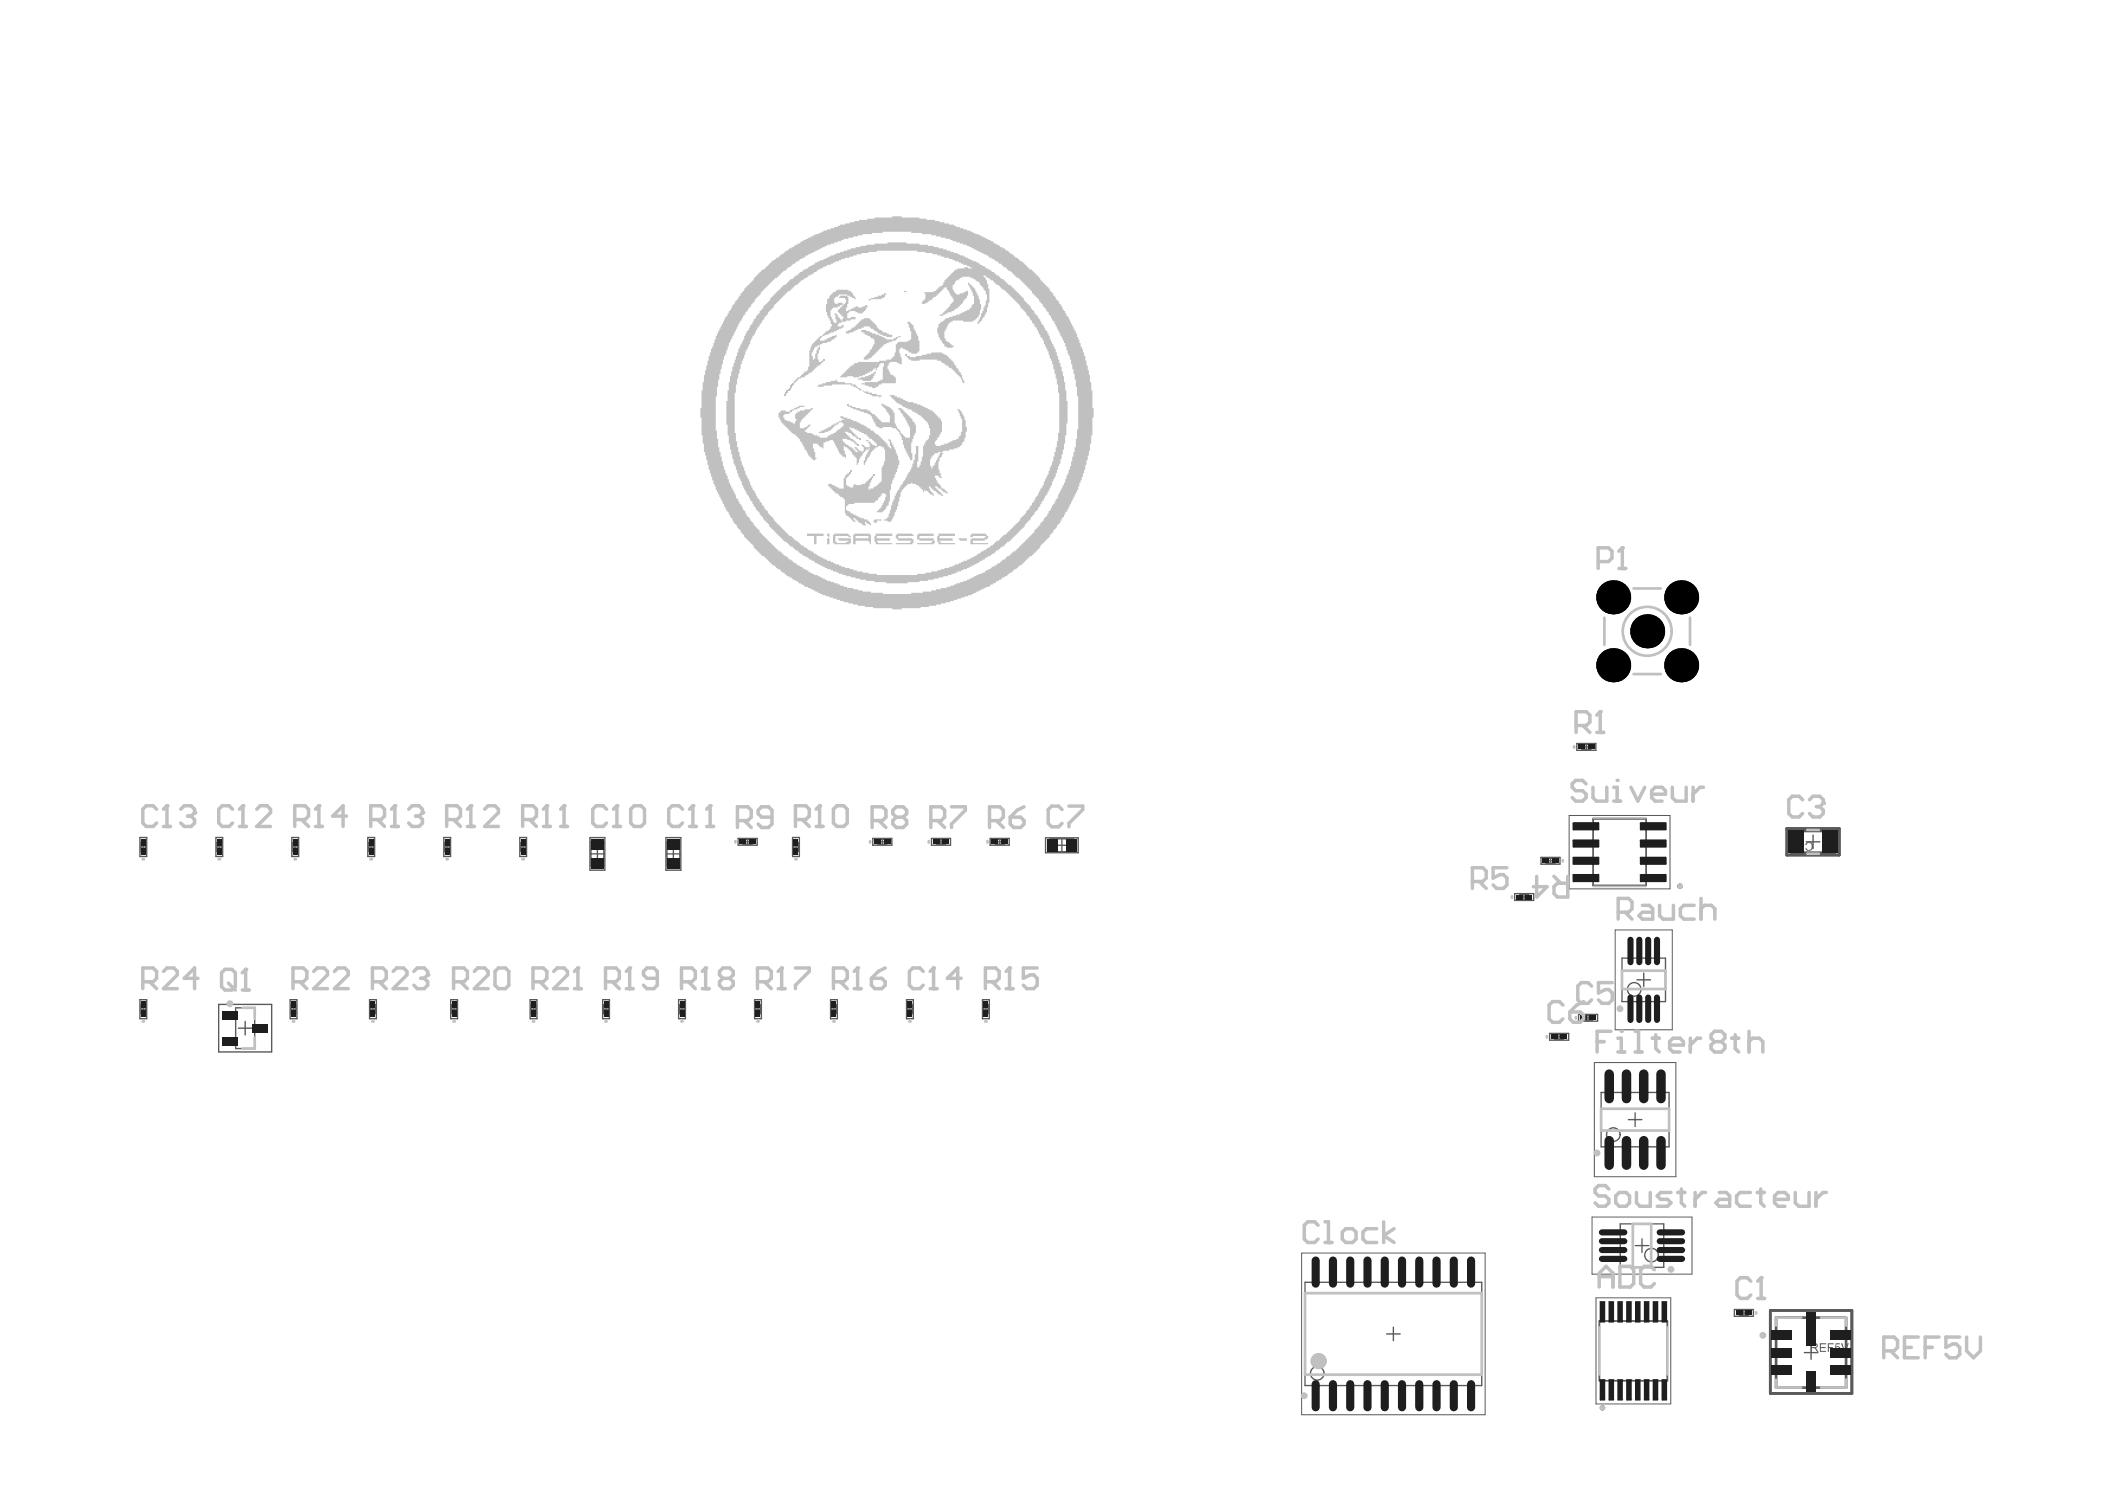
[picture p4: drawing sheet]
<svg xmlns="http://www.w3.org/2000/svg" width="297mm" height="210mm" viewBox="0 0 297 210" stroke-linecap="round" stroke-linejoin="round" font-family="sans-serif">
<g fill="none" stroke="#5a5a5a" stroke-width=".19">
<path d="M19.7 118.1h1v2.7h-1zM19.9 119.5h.7M19.9 118.9h.7v1.2h-.7zM20.2 119.1v.7M30.5 118.1h.9v2.7h-.9zM30.6 119.5h.7M30.6 118.9h.7v1.2h-.7zM30.9 119.1v.7M41.2 118.1h.9v2.7h-.9zM41.3 119.5h.7M41.3 118.9h.7v1.2h-.7zM41.7 119.1v.7"/>
<path d="M51.9 118.1h1v2.7h-1zM52 119.5h.7M52 118.9h.7v1.2h-.7zM52.4 119.1v.7M62.6 118.1h1v2.7h-1zM62.8 119.5h.6M62.8 118.9h.6v1.2h-.6zM63.1 119.1v.7M73.3 118.1h1v2.7h-1zM73.5 119.5h.7M73.5 118.9h.7v1.2h-.7zM73.8 119.1v.7"/>
<path d="M83.2 118.2h2.2v4.6h-2.2zM83.4 118.8h1.8v3.3h-1.8zM84.3 119.5v1.9M94 118.2h2.1v4.6h-2.1zM94.1 118.8h1.8v3.3h-1.8zM95 119.5v1.9M104.2 118.3h2.6v.9h-2.6zM104.9 118.4h1.2v.7h-1.2zM105.2 118.7h.6M105.5 118.4v.7M111.8 118.1h1v2.7h-1zM112 119.5h.7"/>
<path d="M112 118.9h.7v1.2h-.7zM112.3 119.1v.7M123.2 118.3h2.6v.9h-2.6zM123.9 118.4h1.2v.7h-1.2zM124.2 118.7h.6M124.5 118.4v.7M131.4 118.3h2.7v.9h-2.7zM132.2 118.4h1.2v.7h-1.2zM132.5 118.7h.6M132.8 118.4v.7M139.7 118.3h2.7v.9h-2.7zM140.4 118.4h1.3v.7h-1.3z"/>
<path d="M140.7 118.7h.7M141.1 118.4v.7M147.5 118.2h4.6v2.1h-4.6zM148.2 118.3h3.3v1.8h-3.3zM148.9 119.2h1.9M149.8 118.3v1.8M222.5 104.9h2.7v.9h-2.7zM223.2 105h1.3v.7h-1.3zM223.5 105.4h.7M223.9 105v.7M254.9 118.7h1.9M255.8 117.8v1.9"/>
<path d="M83.4 120.5h1.8M94.1 120.5h1.8M213.7 126.1h2.7v.9h-2.7zM214.5 126.2h1.2v.7h-1.2zM214.7 126.5h.7M215.1 126.2v.7M217.5 120.9h2.6v1h-2.6zM218.2 121.1h1.2v.7h-1.2zM218.5 121.4h.6M218.8 121.1v.7M228.9 135.2h6.1v6.1h-6.1zM231 138.2h1.9"/>
<path d="M231.9 137.3v1.9M19.7 141h1v2.7h-1zM19.9 142.4h.7M19.9 141.7h.7v1.3h-.7zM20.2 142v.7M30.9 141.7h7.4v6.7h-7.4zM33.3 142.2h2.6v5.7h-2.6zM33.6 145h2M34.6 144.1v1.9M40.9 141h1v2.7h-1zM41.1 142.4h.7M41.1 141.7h.7v1.3h-.7z"/>
<path d="M41.4 142v.7M52.1 141h1v2.7h-1zM52.3 142.4h.7M52.3 141.7h.7v1.3h-.7zM52.6 142v.7M63.6 141h1v2.7h-1zM63.7 142.4h.7M63.7 141.7h.7v1.3h-.7zM64.1 142v.7M74.8 141h1v2.7h-1zM75 142.4h.6M75 141.7h.6v1.3h-.6z"/>
<path d="M75.3 142v.7M85 141h1v2.7h-1zM85.2 142.4h.7M85.2 141.7h.7v1.3h-.7zM85.5 142v.7M95.8 141h.9v2.7h-.9zM95.9 142.4h.7M95.9 141.7h.7v1.3h-.7zM96.2 142v.7M106.5 141h.9v2.7h-.9zM106.6 142.4h.7M106.6 141.7h.7v1.3h-.7z"/>
<path d="M107 142v.7M117.2 141h1v2.7h-1zM117.3 142.4h.7M117.3 141.7h.7v1.3h-.7zM117.7 142v.7M127.9 141h1v2.7h-1zM128.1 142.4h.6M128.1 141.7h.6v1.3h-.6zM128.4 142v.7M138.6 141h1v2.7h-1zM138.8 142.4h.7M138.8 141.7h.7v1.3h-.7z"/>
<path d="M139.1 142v.7M218.7 145.8h2.7v.9h-2.7zM219.4 145.9h1.2v.7h-1.2zM219.7 146.3h.6M220 145.9v.7M222.8 143.1h2.6v1h-2.6zM223.5 143.2h1.2v.7h-1.2zM223.8 143.6h.6M224.1 143.2v.7M225.9 154.1h9.6v7.7h-9.6zM229.8 157.9h1.9M230.7 157v1.9"/>
<path d="M228.6 172.6h6.2v6.2h-6.2zM230.7 175.7h2M231.7 174.8v1.9M184.2 180.9h24.9v14.6h-24.9zM195.7 188.2h1.9M196.6 187.2v1.9M244.7 184.7h2.7v1h-2.7zM245.5 184.9h1.2v.6h-1.2zM245.7 185.2h.7M246.1 184.9v.6M254.6 190.8h1.9M255.6 189.8v2"/>
<circle cx="230.6" cy="139.6" r=".96"/>
<circle cx="227.7" cy="160" r=".96"/>
<circle cx="233" cy="177.1" r=".96"/>
<circle cx="185.9" cy="193.7" r=".96"/>
</g>
<path d="M221.4 115h14.3v10.4h-14.3zM227.9 131.2h8.1v14.1h-8.1zM225 149.9h11.5v16.1h-11.5zM183.7 176.8h25.9v22.8h-25.9zM224.7 171.7h14.1v8h-14.1zM225.2 183.1h10.6v14.9h-10.6z" fill="none" stroke="#5a5a5a" stroke-width=".14"/>
<path d="M224.8 115.5h7.5v9.4h-7.5zM225.7 186.3h9.6v8.5h-9.6z" fill="none" stroke="#5a5a5a" stroke-width=".24"/>
<g fill="none" stroke="#5a5a5a" stroke-width=".38">
<path d="M252.1 116.9h7.4v3.7h-7.4zM249.8 184.9h11.5v11.7h-11.5z"/>
<circle cx="237.1" cy="125" r=".19"/>
<circle cx="226.1" cy="198.6" r=".19"/>
</g>
<g fill="#5a5a5a">
<path d="M254.8 119l.2-.2h.3a.62 .62 0 0 1 .5 .8 .62 .62 0 0 1-.8 .4l-.2-.3 .1-.1a.42 .42 0 0 0 .6 .2 .42 .42 0 0 0 .1-.6 .37 .37 0 0 0-.3-.3 .37 .37 0 0 0-.4 .3h-.1z"/>
<path d="M253.9 118.9a.44 .44 0 0 1 .7 .2h-.1a.24 .24 0 0 0-.3-.2 .24 .24 0 0 0-.2 .2 .24 .24 0 0 0 .2 .3h.1v.1a.19 .19 0 0 0-.3 .2 .19 .19 0 0 0 .2 .2 .19 .19 0 0 0 .2-.2h.2a.34 .34 0 0 1-.5 .3 .34 .34 0 0 1-.1-.5 .41 .41 0 0 1-.1-.6z"/>
<path d="M256.8 189.5h.9v.1h-.8v.4h.7v.2h-.7v.4h.8v.1h-.9z"/>
<path d="M257.9 189.5h.9v.1h-.7v.4h.6v.2h-.6v.5h-.2z"/>
<path d="M259 189.5h.6v.1h-.5v.4a.39 .39 0 0 1 .6 .2 .39 .39 0 0 1-.4 .5h-.3l-.1-.3h.1a.28 .28 0 0 0 .4 .1 .28 .28 0 0 0 .2-.3 .28 .28 0 0 0-.5-.1l-.1 .1-.1-.1z"/>
<path d="M259.8 189.5h.2l.3 1.1 .4-1.1h.2l-.5 1.2h-.1z"/>
<path d="M255.7 189.6v.4h.4a.21 .21 0 0 0 .3-.2 .21 .21 0 0 0-.3-.2zM255.5 189.5h.6a.34 .34 0 0 1 .4 .3 .34 .34 0 0 1-.3 .4h.1l.3 .5h-.2l-.4-.5h-.3v.5h-.2z"/>
</g>
<path d="M252.1 116.9h7.4v3.7h-7.4zM252.8 117.2h6.1v3.1h-6.1zM249.8 184.9h11.5v11.7h-11.5zM250.6 185.9h9.9v9.8h-9.9z" fill="none" stroke="#5a5a5a" stroke-width=".38"/>
<g fill="none" stroke="#5a5a5a" stroke-width=".14">
<circle cx="232.4" cy="89.1" r=".38"/>
<circle cx="232.4" cy="89.1" r="2.01"/>
<circle cx="232.4" cy="89.1" r="3.5"/>
</g>
<g fill="#000">
<circle cx="227.6" cy="84.3" r="2.4"/>
<circle cx="227.6" cy="93.8" r="2.4"/>
<circle cx="232.4" cy="89.1" r="2.4"/>
<circle cx="237.2" cy="84.3" r="2.4"/>
<circle cx="237.2" cy="93.8" r="2.4"/>
</g>
<g fill="#1e1e1e">
<path d="M231.4 123.4l.1-.1h3.5l.2 .1v.9l-.2 .1h-3.5l-.1-.1z" fill-rule="evenodd"/>
<path d="M231.4 121l.1-.1h3.5l.2 .1v.9l-.2 .1h-3.5l-.1-.1z" fill-rule="evenodd"/>
<path d="M231.4 118.6l.1-.2h3.5l.2 .2v.8l-.2 .2h-3.5l-.1-.2z" fill-rule="evenodd"/>
<path d="M231.4 116.1l.1-.1h3.5l.2 .1v.9l-.2 .1h-3.5l-.1-.1z" fill-rule="evenodd"/>
<path d="M221.9 116.1l.1-.1h3.5l.2 .1v.9l-.2 .1h-3.5l-.1-.1z" fill-rule="evenodd"/>
<path d="M221.9 118.6l.1-.2h3.5l.2 .2v.8l-.2 .2h-3.5l-.1-.2z" fill-rule="evenodd"/>
<path d="M221.9 121l.1-.1h3.5l.2 .1v.9l-.2 .1h-3.5l-.1-.1z" fill-rule="evenodd"/>
<path d="M221.9 123.4l.1-.1h3.5l.2 .1v.9l-.2 .1h-3.5l-.1-.1z" fill-rule="evenodd"/>
<path d="M222.7 105.1h1v.5h-1z" fill-rule="evenodd"/>
<path d="M224 105.1h1v.5h-1z" fill-rule="evenodd"/>
<path d="M252.3 117.2h2.2v3.1h-2.2z" fill-rule="evenodd"/>
<path d="M219 121.1h.9v.6h-.9z" fill-rule="evenodd"/>
<path d="M217.6 121.1h1v.6h-1z" fill-rule="evenodd"/>
<path d="M213.9 126.3h1v.5h-1z" fill-rule="evenodd"/>
<path d="M215.3 126.3h.9v.5h-.9z" fill-rule="evenodd"/>
<path d="M246.3 184.9h.9v.6h-.9z" fill-rule="evenodd"/>
<path d="M244.9 184.9h1v.6h-1z" fill-rule="evenodd"/>
<path d="M222.9 143.3h1v.6h-1z" fill-rule="evenodd"/>
<path d="M224.3 143.3h.9v.6h-.9z" fill-rule="evenodd"/>
<path d="M218.9 146h.9v.5h-.9z" fill-rule="evenodd"/>
<path d="M220.2 146h1v.5h-1z" fill-rule="evenodd"/>
<path d="M147.7 118.4h1.6v1.7h-1.6z" fill-rule="evenodd"/>
<path d="M150.4 118.4h1.6v1.7h-1.6z" fill-rule="evenodd"/>
<path d="M139.9 118.5h1v.5h-1z" fill-rule="evenodd"/>
<path d="M141.3 118.5h.9v.5h-.9z" fill-rule="evenodd"/>
<path d="M131.6 118.5h1v.5h-1z" fill-rule="evenodd"/>
<path d="M133 118.5h.9v.5h-.9z" fill-rule="evenodd"/>
<path d="M123.4 118.5h.9v.5h-.9z" fill-rule="evenodd"/>
<path d="M124.7 118.5h1v.5h-1z" fill-rule="evenodd"/>
<path d="M112 119.7h.6v.9h-.6z" fill-rule="evenodd"/>
<path d="M112 118.3h.6v1h-.6z" fill-rule="evenodd"/>
<path d="M104.3 118.5h1v.5h-1z" fill-rule="evenodd"/>
<path d="M105.7 118.5h.9v.5h-.9z" fill-rule="evenodd"/>
<path d="M94.2 121h1.7v1.6h-1.7z" fill-rule="evenodd"/>
<path d="M94.2 118.3h1.7v1.6h-1.7z" fill-rule="evenodd"/>
<path d="M83.4 121h1.8v1.6h-1.8z" fill-rule="evenodd"/>
<path d="M83.4 118.3h1.8v1.6h-1.8z" fill-rule="evenodd"/>
<path d="M73.5 119.7h.6v.9h-.6z" fill-rule="evenodd"/>
<path d="M73.5 118.3h.6v1h-.6z" fill-rule="evenodd"/>
<path d="M62.8 119.7h.6v.9h-.6z" fill-rule="evenodd"/>
<path d="M62.8 118.3h.6v1h-.6z" fill-rule="evenodd"/>
<path d="M52.1 119.7h.6v.9h-.6z" fill-rule="evenodd"/>
<path d="M52.1 118.3h.6v1h-.6z" fill-rule="evenodd"/>
<path d="M41.4 119.7h.6v.9h-.6z" fill-rule="evenodd"/>
<path d="M41.4 118.3h.6v1h-.6z" fill-rule="evenodd"/>
<path d="M30.7 119.7h.5v.9h-.5z" fill-rule="evenodd"/>
<path d="M30.7 118.3h.5v1h-.5z" fill-rule="evenodd"/>
<path d="M19.9 119.7h.6v.9h-.6z" fill-rule="evenodd"/>
<path d="M19.9 118.3h.6v1h-.6z" fill-rule="evenodd"/>
<path d="M138.8 142.6h.6v.9h-.6z" fill-rule="evenodd"/>
<path d="M138.8 141.2h.6v1h-.6z" fill-rule="evenodd"/>
<path d="M128.1 142.6h.6v.9h-.6z" fill-rule="evenodd"/>
<path d="M128.1 141.2h.6v1h-.6z" fill-rule="evenodd"/>
<path d="M117.4 142.6h.6v.9h-.6z" fill-rule="evenodd"/>
<path d="M117.4 141.2h.6v1h-.6z" fill-rule="evenodd"/>
<path d="M106.7 142.6h.5v.9h-.5z" fill-rule="evenodd"/>
<path d="M106.7 141.2h.5v1h-.5z" fill-rule="evenodd"/>
<path d="M96 142.6h.5v.9h-.5z" fill-rule="evenodd"/>
<path d="M96 141.2h.5v1h-.5z" fill-rule="evenodd"/>
<path d="M85.2 142.6h.6v.9h-.6z" fill-rule="evenodd"/>
<path d="M85.2 141.2h.6v1h-.6z" fill-rule="evenodd"/>
<path d="M75 142.6h.6v.9h-.6z" fill-rule="evenodd"/>
<path d="M75 141.2h.6v1h-.6z" fill-rule="evenodd"/>
<path d="M63.8 142.6h.6v.9h-.6z" fill-rule="evenodd"/>
<path d="M63.8 141.2h.6v1h-.6z" fill-rule="evenodd"/>
<path d="M52.3 142.6h.6v.9h-.6z" fill-rule="evenodd"/>
<path d="M52.3 141.2h.6v1h-.6z" fill-rule="evenodd"/>
<path d="M41.1 142.6h.6v.9h-.6z" fill-rule="evenodd"/>
<path d="M41.1 141.2h.6v1h-.6z" fill-rule="evenodd"/>
<path d="M31.3 142.6h2.2v1.2h-2.2z" fill-rule="evenodd"/>
<path d="M31.3 146.3h2.2v1.1h-2.2z" fill-rule="evenodd"/>
<path d="M35.7 144.5h2.2v1.1h-2.2z" fill-rule="evenodd"/>
<path d="M19.9 142.6h.6v.9h-.6z" fill-rule="evenodd"/>
<path d="M19.9 141.2h.6v1h-.6z" fill-rule="evenodd"/>
</g>
<g fill="#1e1e1e">
<path d="M231.5 124.3v.1zM231.4 124.3h.1v.1z"/>
<path d="M235 124.3h.2zM235 124.3h.2l-.2 .1z"/>
<path d="M235 123.3v.1zM235 123.3l.2 .1h-.2z"/>
<path d="M231.4 123.4h.1zM231.4 123.3h.1v.1h-.1z"/>
<path d="M231.5 121.9v.1zM231.4 121.9h.1v.1z"/>
<path d="M235 121.9h.2zM235 121.9h.2l-.2 .1z"/>
<path d="M235 120.9v.1zM235 120.9l.2 .1h-.2z"/>
<path d="M231.4 121h.1zM231.4 120.9h.1v.1h-.1z"/>
<path d="M231.5 119.4v.2zM231.4 119.4h.1v.2z"/>
<path d="M235 119.4h.2zM235 119.4h.2l-.2 .2z"/>
<path d="M235 118.4v.2zM235 118.4l.2 .2h-.2z"/>
<path d="M231.4 118.6h.1zM231.4 118.5l.1-.1v.2h-.1z"/>
<path d="M231.5 117v.1zM231.4 117h.1v.1z"/>
<path d="M235 117h.2zM235 117h.2l-.2 .1z"/>
<path d="M235 116v.1zM235 116l.2 .1h-.2z"/>
<path d="M231.4 116.1h.1zM231.4 116h.1v.1h-.1z"/>
<path d="M222 117v.1zM221.9 117h.1v.1z"/>
<path d="M225.5 117h.2zM225.5 117h.2l-.2 .1z"/>
<path d="M225.5 116v.1zM225.5 116l.2 .1h-.2z"/>
<path d="M221.9 116.1h.1zM221.9 116h.1v.1h-.1z"/>
<path d="M222 119.4v.2zM221.9 119.4h.1v.2z"/>
<path d="M225.5 119.4h.2zM225.5 119.4h.2l-.2 .2z"/>
<path d="M225.5 118.4v.2zM225.5 118.4l.2 .2h-.2z"/>
<path d="M221.9 118.6h.1zM221.9 118.5l.1-.1v.2h-.1z"/>
<path d="M222 121.9v.1zM221.9 121.9h.1v.1z"/>
<path d="M225.5 121.9h.2zM225.5 121.9h.2l-.2 .1z"/>
<path d="M225.5 120.9v.1zM225.5 120.9l.2 .1h-.2z"/>
<path d="M221.9 121h.1zM221.9 120.9h.1v.1h-.1z"/>
<path d="M222 124.3v.1zM221.9 124.3h.1v.1z"/>
<path d="M225.5 124.3h.2zM225.5 124.3h.2l-.2 .1z"/>
<path d="M225.5 123.3v.1zM225.5 123.3l.2 .1h-.2z"/>
<path d="M221.9 123.4h.1zM221.9 123.3h.1v.1h-.1z"/>
</g>
<path d="M227.1 160.9v3.5" fill="none" stroke="#1e1e1e" stroke-width="1.3"/>
<path d="M257.2 117.2h2.1v3.1h-2.1z" fill-rule="evenodd" fill="#1e1e1e"/>
<path d="M227.1 151.5v3.5M229.5 151.5v3.5M231.9 151.5v3.5M234.4 151.5v3.5M229.5 160.9v3.5M231.9 160.9v3.5M234.4 160.9v3.5" fill="none" stroke="#1e1e1e" stroke-width="1.3"/>
<path d="M226 173.8h3.2M226 175.1h3.2M226 176.3h3.2M226 177.6h3.2M234.2 173.8h3.2M234.2 175.1h3.2M234.2 176.3h3.2M234.2 177.6h3.2" fill="none" stroke="#1e1e1e" stroke-width=".86"/>
<g fill="#1e1e1e">
<path d="M250 187.7h2.9v1.3h-2.9z" fill-rule="evenodd"/>
<path d="M250 190.1h2.9v1.4h-2.9z" fill-rule="evenodd"/>
<path d="M250 192.6h2.9v1.3h-2.9z" fill-rule="evenodd"/>
<path d="M258.3 192.6h2.8v1.3h-2.8z" fill-rule="evenodd"/>
<path d="M258.3 190.1h2.8v1.4h-2.8z" fill-rule="evenodd"/>
<path d="M258.3 187.7h2.8v1.3h-2.8z" fill-rule="evenodd"/>
<path d="M254.9 193.5h1.3v2.9h-1.3z" fill-rule="evenodd"/>
<path d="M254.9 185.1h1.3v4.7h-1.3z" fill-rule="evenodd"/>
<path d="M225.7 183.7l.1-.1h.6l.1 .1v2.8l-.1 .1h-.6l-.1-.1z" fill-rule="evenodd"/>
<path d="M227 183.7l.1-.1h.6l.1 .1v2.8l-.1 .1h-.6l-.1-.1z" fill-rule="evenodd"/>
<path d="M228.2 183.7l.1-.1h.6l.1 .1v2.8l-.1 .1h-.6l-.1-.1z" fill-rule="evenodd"/>
<path d="M229.5 183.7l.1-.1h.6l.1 .1v2.8l-.1 .1h-.6l-.1-.1z" fill-rule="evenodd"/>
<path d="M230.7 183.7l.1-.1h.6l.1 .1v2.8l-.1 .1h-.6l-.1-.1z" fill-rule="evenodd"/>
<path d="M232 183.7l.1-.1h.6l.1 .1v2.8l-.1 .1h-.6l-.1-.1z" fill-rule="evenodd"/>
<path d="M233.2 183.7l.1-.1h.6l.1 .1v2.8l-.1 .1h-.6l-.1-.1z" fill-rule="evenodd"/>
<path d="M234.6 183.6h.5l.1 .1v2.8l-.1 .1h-.5l-.1-.1v-2.8z" fill-rule="evenodd"/>
<path d="M234.5 194.7l.1-.1h.5l.1 .1v2.8l-.1 .1h-.5l-.1-.1z" fill-rule="evenodd"/>
<path d="M233.2 194.7l.1-.1h.6l.1 .1v2.8l-.1 .1h-.6l-.1-.1z" fill-rule="evenodd"/>
<path d="M232 194.7l.1-.1h.6l.1 .1v2.8l-.1 .1h-.6l-.1-.1z" fill-rule="evenodd"/>
<path d="M230.7 194.7l.1-.1h.6l.1 .1v2.8l-.1 .1h-.6l-.1-.1z" fill-rule="evenodd"/>
<path d="M229.5 194.7l.1-.1h.6l.1 .1v2.8l-.1 .1h-.6l-.1-.1z" fill-rule="evenodd"/>
<path d="M228.2 194.7l.1-.1h.6l.1 .1v2.8l-.1 .1h-.6l-.1-.1z" fill-rule="evenodd"/>
<path d="M227 194.7l.1-.1h.6l.1 .1v2.8l-.1 .1h-.6l-.1-.1z" fill-rule="evenodd"/>
<path d="M225.7 194.7l.1-.1h.6l.1 .1v2.8l-.1 .1h-.6l-.1-.1z" fill-rule="evenodd"/>
</g>
<g fill="#1e1e1e">
<path d="M225.7 183.7h.1zM225.8 183.6v.1z"/>
<path d="M225.8 186.5v.1zM225.7 186.5l.1 .1z"/>
<path d="M226.4 186.5h.1zM226.4 186.5h.1l-.1 .1z"/>
<path d="M226.4 183.6v.1zM226.4 183.6l.1 .1z"/>
<path d="M227 183.7h.1zM227 183.6l.1 .1z"/>
<path d="M227.1 186.5v.1zM227 186.5l.1 .1z"/>
<path d="M227.7 186.5h.1zM227.7 186.5h.1l-.1 .1z"/>
<path d="M227.7 183.6v.1zM227.7 183.6l.1 .1z"/>
<path d="M228.2 183.7h.1zM228.3 183.6v.1z"/>
<path d="M228.3 186.5v.1zM228.2 186.5l.1 .1z"/>
<path d="M228.9 186.5h.1zM228.9 186.5h.1l-.1 .1z"/>
<path d="M228.9 183.6v.1zM228.9 183.6l.1 .1z"/>
<path d="M229.5 183.7h.1zM229.5 183.6l.1 .1z"/>
<path d="M229.6 186.5v.1zM229.5 186.5l.1 .1z"/>
<path d="M230.2 186.5h.1zM230.2 186.5h.1l-.1 .1z"/>
<path d="M230.2 183.6v.1zM230.2 183.6l.1 .1z"/>
<path d="M230.7 183.7h.1zM230.7 183.6l.1 .1z"/>
<path d="M230.8 186.5v.1zM230.7 186.5l.1 .1z"/>
<path d="M231.4 186.5h.1zM231.4 186.5h.1l-.1 .1z"/>
<path d="M231.4 183.6v.1zM231.4 183.6l.1 .1z"/>
<path d="M232 183.7h.1zM232 183.6l.1 .1z"/>
<path d="M232.1 186.5v.1zM232 186.5l.1 .1z"/>
<path d="M232.7 186.5h.1zM232.7 186.5h.1l-.1 .1z"/>
<path d="M232.7 183.6v.1zM232.7 183.6l.1 .1z"/>
<path d="M233.2 183.7h.1zM233.2 183.6l.1 .1z"/>
<path d="M233.3 186.5v.1zM233.2 186.5l.1 .1z"/>
<path d="M233.9 186.5h.1zM233.9 186.5h.1l-.1 .1z"/>
<path d="M233.9 183.6v.1zM233.9 183.6l.1 .1z"/>
<path d="M234.5 183.7h.1zM234.5 183.6l.1 .1z"/>
<path d="M234.6 186.5v.1zM234.5 186.5l.1 .1z"/>
<path d="M235.1 186.5h.1zM235.1 186.5h.1l-.1 .1z"/>
<path d="M235.1 183.6v.1zM235.1 183.6l.1 .1z"/>
<path d="M234.5 194.7h.1zM234.5 194.6l.1 .1z"/>
<path d="M234.6 197.5v.1zM234.5 197.5l.1 .1z"/>
<path d="M235.1 197.5h.1zM235.1 197.5h.1l-.1 .1z"/>
<path d="M235.1 194.6v.1zM235.1 194.6l.1 .1z"/>
<path d="M233.2 194.7h.1zM233.2 194.6l.1 .1z"/>
<path d="M233.3 197.5v.1zM233.2 197.5l.1 .1z"/>
<path d="M233.9 197.5h.1zM233.9 197.5h.1l-.1 .1z"/>
<path d="M233.9 194.6v.1zM233.9 194.6l.1 .1z"/>
<path d="M232 194.7h.1zM232 194.6l.1 .1z"/>
<path d="M232.1 197.5v.1zM232 197.5l.1 .1z"/>
<path d="M232.7 197.5h.1zM232.7 197.5h.1l-.1 .1z"/>
<path d="M232.7 194.6v.1zM232.7 194.6l.1 .1z"/>
<path d="M230.7 194.7h.1zM230.7 194.6l.1 .1z"/>
<path d="M230.8 197.5v.1zM230.7 197.5l.1 .1z"/>
<path d="M231.4 197.5h.1zM231.4 197.5h.1l-.1 .1z"/>
<path d="M231.4 194.6v.1zM231.4 194.6l.1 .1z"/>
<path d="M229.5 194.7h.1zM229.5 194.6l.1 .1z"/>
<path d="M229.6 197.5v.1zM229.5 197.5l.1 .1z"/>
<path d="M230.2 197.5h.1zM230.2 197.5h.1l-.1 .1z"/>
<path d="M230.2 194.6v.1zM230.2 194.6l.1 .1z"/>
<path d="M228.2 194.7h.1zM228.3 194.6v.1z"/>
<path d="M228.3 197.5v.1zM228.2 197.5l.1 .1z"/>
<path d="M228.9 197.5h.1zM228.9 197.5h.1l-.1 .1z"/>
<path d="M228.9 194.6v.1zM228.9 194.6l.1 .1z"/>
<path d="M227 194.7h.1zM227 194.6l.1 .1z"/>
<path d="M227.1 197.5v.1zM227 197.5l.1 .1z"/>
<path d="M227.7 197.5h.1zM227.7 197.5h.1l-.1 .1z"/>
<path d="M227.7 194.6v.1zM227.7 194.6l.1 .1z"/>
<path d="M225.7 194.7h.1zM225.8 194.6v.1z"/>
<path d="M225.8 197.5v.1zM225.7 197.5l.1 .1z"/>
<path d="M226.4 197.5h.1zM226.4 197.5h.1l-.1 .1z"/>
<path d="M226.4 194.6v.1zM226.4 194.6l.1 .1z"/>
</g>
<path d="M230.1 132.6v3.1M231.3 132.6v3.1M232.6 132.6v3.1M233.8 132.6v3.1M230.1 140.7v3.2M231.3 140.7v3.2M232.6 140.7v3.2M233.8 140.7v3.2" fill="none" stroke="#1e1e1e" stroke-width=".86"/>
<g fill="none" stroke="#1e1e1e" stroke-width="1.2">
<path d="M185.7 177.8v3.3M188.1 177.8v3.3M190.5 177.8v3.3M193 177.8v3.3M195.4 177.8v3.3M197.8 177.8v3.3M200.3 177.8v3.3M202.7 177.8v3.3M205.1 177.8v3.3M207.6 177.8v3.3M185.7 195.3v3.2M188.1 195.3v3.2"/>
<path d="M190.5 195.3v3.2M193 195.3v3.2M195.4 195.3v3.2M197.8 195.3v3.2M200.3 195.3v3.2M202.7 195.3v3.2M205.1 195.3v3.2M207.6 195.3v3.2"/>
</g>
<g fill="#c0c0c0">
<path d="M115.4 54.4h.1v-.2h.5v-.1h.5v-.2h.7v-.2h.7v-.1h.1v.1h.2v.2h1v.2h1v.1h.5v.2h.2v.2h.2v.1h-.4v-.1h-.3v-.2h-.3v-.2h-2.7v.2h-1.2v.2h-.8z"/>
<path d="M121.6 46.6h.6v.1h.5v.2h.4v.2h.5v.1h.5v.2h.3v.2h.3v.1h.4v.2h1v-.2h.3v-.1h.3v.1h-.1v.2h-.2v.2h-.5v.1h-.5v.2h-.3v.2h-.4v.1h-.1v.2h-.2v.2h-.2v.1h-.1v.2h-.2v.2h-.2v.1h-.1v.2h-.2v.2h-.2v.1h-.1v.2h-.2v.2h-.3v.1h-.7v-.3h.2v-.2h.1v-.1h.2v-.2h.2v-.2h.1v-.3h.2v-.2h.2v-.3h.1v-.3h.2v-.7h-.2v-.2h-.3v-.1h-.2v-.2h-.3v-.2h-.3v-.1h-.2v-.2h-.3z"/>
<path d="M119.7 57.2h.5v.2h.5v.2h.7v.1h1v.2h.3v.2h.2v.1h.2v.2h.3v.2h.2v.1h.1v.2h.2v.2h.2v.1h.1v.2h.2v.2h1.2v-1h-.2v-.4h-.2v-.1h-.1v-.4h-.2v-.1h-.2v-.2h-.1v-.2h-.2v-.3h.2v.2h.3v.1h.3v.2h.4v.2h.1v.1h.2v.2h.2v.3h.1v1.5h.2v.4h.2v.3h.1v.2h.2v.1h.2v.4h.1v.1h.2v.2h.2v.2h.1v.1h.7v-1.5h-.2v-.3h-.1v-.3h-.2v-.4h-.2v-.3h-.1v-.2h-.2v-.3h-.2v-.2h-.1v-.3h-.2v-.2h-.2v-.1h.5v.1h.2v.2h.2v.2h.1v.1h.2v.2h.2v.2h.1v.1h.2v.2h.2v.2h.1v.3h.2v.2h.2v.3h.1v1.2h-.1v.3h-.2v.5h-.2v.5h-.1v1.5h.1v1h-.3v-.3h-.2v-.3h-.1v-.4h-.2v-.3h-.2v-.4h-.1v-.5h-.2v-.6h-.2v-.5h-.1v-.4h-.2v-.3h-.2v-.2h-.1v-.1h-.2v-.2h-.5v-.2h-1.3v.2h-.5v-.2h-.4v-.1h-.1v-.4h-.2v-.3h-.2v-.3h-.1v-.4h-.2v-.1h-.2v-.2h-.3v-.2h-.5v-.1h-.5v-.2h-.5v-.2h-.5v-.1h-.3v-.2h-.4z"/>
<path d="M136.6 39.9h.2v.1h.1v.2h.2v.2h.2v.1h.1v.2h.2v.3h.2v.4h.1v.3h.2v.5h.2v.7h.1v.8h-.1v.7h-.2v.3h-.2v.2h-.1v.1h-.2v.2h-.3v.2h-1.4v-.2h-1.5v.2h-.3v.1h-.2v.2h-.1v.3h-.2v.4h-.2v.3h-.1v1h.1v.4h.2v.1h.3v.2h.2v.2h.2v.1h.3v.2h-.2v.2h-.8v-.2h-.3v-.3h-.2v-.2h-.2v-.3h-.1v-.2h-.2v-.3h-.2v-.5h-.1v-.9h.1v-.5h.2v-.2h.2v-.1h.3v-.2h.2v-.2h.1v-.1h.5v-.2h.5v-.2h.5v-.1h.5v-.2h.4v-.2h.3v-.1h.3v-.2h.4v-.2h.1v-.1h.2v-.4h.2v-.1h.1v-1.2h-.1v-.5h-.2v-.3h-.2v-.4h-.1v-.3h-.2z"/>
<path d="M117 41.7h.2v-.2h.2v-.1h.1v-.2h.4v-.2h.1v-.1h1.7v.1h.4v.2h.1v.2h.2v.3h.2v.2h.1v.3h-.1v-.2h-.4v-.1h-.3v-.2h-.3v-.2h-1.2v.2h-.2v.2h-.3v.1h-.2v.7h.2v.2h.3v-.2h.7v.3h-.3v.2h-.4v.2h-.7v.1h-.1v.2h-.2v1h.2v.3h.1v.4h.2v.1h.3v-.5h-.1v-.6h-.2v-.2h.3v.2h.2v.3h.2v.2h.2v.1h.1v.2h.2v-.3h.2v-.2h-.2v-.2h-.2v-.1h-.1v-.2h-.2v-.2h-.2v-.3h.2v-.2h.2v-.1h.1v-.2h.2v-.2h.2v-.1h.1v-.2h.2v-.5h-.2v-.2h-.8v-.1h.2v-.2h1v.2h.1v1h-.1v.5h-.2v.5h.3v-.2h.4v-.2h.3v-.1h.3v-.2h.4v.2h.6v-.2h.4v-.2h.3v.4h-.2v.3h-.1v.2h-.2v.1h-.2v.2h-.6v-.2h-.4v-.1h-.8v.1h-.2v.2h-.1v.7h.5v-.2h.6v.3h-.6v.2h-.7v.2h-.7v.1h-.3v.2h-.2v.3h.5v-.1h.4v.3h-.4v.2h-.3v.2h-.4v.1h-.3v.2h-.5v.2h-.3v.1h-.5v.2h-.4v-.2h.2v-.1h.2v-.2h.1v-.2h.4v-.1h.1v-.2h.2v-.4h.2v-.3h-.2v-.5h-.2v-.3h-.1v-.4h-.2v-.5h-.2v-1.1h.2v-.7h.2v-.2h.1z"/>
<path d="M118.6 53.1h.1v-.2h.2v-.2h.2v-.1h.1v-.2h.2v-.2h.2v-.1h.1v-.2h.2v-.2h.2v-.1h.3v-.2h.2v-.2h.5v-.1h3v-.2h1v-.2h.6v-.1h.2v-.2h.2v-.2h.1v-.5h.2v-1.1h.2v-.2h.1v-.2h1.4v-.1h.3v-.2h.2v-1.2h-.2v-.5h-.2v-.5h-.1v-.3h.3v.1h.2v.2h.1v.2h.2v.5h.2v.3h.1v.4h.2v.3h.2v.7h.1v1.5h-.1v.1h-.2v.2h-.8v-.2h-.4v-.1h-.1v-.2h-.4v-.2h-.3v-.1h-.3v.1h-.2v.7h.2v.5h.1v1h-.3v-.2h-.3v-.1h-1v.1h-.2v.4h-.2v.5h.2v.3h.2v.3h.1v.2h.4v.2h.1v.1h.2v.9h-2v.1h-.3v.2h-.2v.2h-.3v.1h-.5v-.1h-.5v-.2h-.5v-.2h-.5v-.1h.5v-.2h1.8v-.2h.3v-.1h.4v-1.9h.1v-.5h-.5v.2h-.1v.3h-.2v.2h-.2v.3h-.1v-.3h-.2v.2h-.2v.1h-.1v.2h-.4v.2h-.3v.1h-.3v.2h-.4v.2h-.5v.1h-.8v-.1h-.8v.1h-1z"/>
<path d="M123.6 75.3h2.3v.3h-2.2v.3h1.9v.4h-1.9v.1h.2v.2h2v.2h-2.3v-.4h-.2v-.8h.2z"/>
<path d="M122.6 42.2h.3v.2h-.3z"/>
<path d="M117.5 75.4h.2v-.1h2v.1h.2v.2h.2v.2h-.4v-.2h-1.8v.8h.1v.2h1.4v-.2h.3v-.1h-1.3v-.2h-.2v-.2h1.9v.7h-.2v.2h-2.2v-.2h-.2z"/>
<path d="M129.4 75.4h.2v-.1h2.2v.3h-2.1v.3h2.1v.4h.1v.3h-.1v.2h-2.4v-.2h2v-.2h.2v-.1h-1.9v-.2h-.3z"/>
<path d="M122.9 42h.5v-.1h.5v-.2h.5v-.2h.3v-.1h.4v.1h-.2v.4h-.2v.1h-.3v.2h-1.5z"/>
<path d="M114.5 48.6h.2v-.2h.2v-.2h.1v-.1h.2v-.2h.2v-.2h.1v-.1h.2v-.2h.3v.2h-.1v.1h-.2v.4h.7v-.2h.3v-.2h.3v-.1h.4v-.2h.5v-.2h.1v.4h-.1v.1h-.2v.2h-.3v.2h-.2v.1h-.5v.2h-.7v.2h-.3v.1h-.3v.2h-.4v.2h-.1v.3h-.2v.3h-.2v.5h.2v.5h.2v-.1h.1v-.7h.2v-.5h.2v-.3h.1v-.2h.2v.5h-.2v.5h-.1v.8h.1v.4h.4v-.2h.3v.2h-.2v.1h-.1v.2h-.2v.2h-.3v.1h-.2v.2h-.2v.2h-.1v.1h-.2v.2h-.2v.2h-.3v.1h-.2v.2h-.3v.2h-.2v.1h-.5v.2h-.3v.2h-.2v.1h-.1v.2h-.2v.2h-.2v-.4h.2v-.1h.2v-.2h.1v-.2h.4v-.1h.1v-.2h.2v-.2h.2v-.1h.1v-.2h.4v-.2h.1v-.5h.2v-2.3h.2v-.5h.1z"/>
<path d="M116.7 75.9h.3v.9h-.3z"/>
<path d="M127.9 50.2h.5v.2h.8v-.2h.9v-.1h.7v-.2h.6v-.2h1.5v.2h.4v.2h.3v.1h.2v.2h.1v.2h.2v.1h.2v.2h.1v.2h.2v.3h.2v.2h.1v.3h.2v.2h.2v.3h.1v.2h.2v.3h.2v.5h.1v.3h.2v.4h-.2v-.2h-.1v-.3h-.2v-.4h-.2v-.1h-.1v-.2h-.2v-.2h-.2v-.1h-.1v-.2h-.2v-.2h-.2v-.1h-.1v-.2h-.4v-.2h-.1v-.1h-.4v-.2h-.1v-.2h-.4v-.1h-.1v-.2h-.5v-.2h-2.6v.2h-1.1v-.2h-.4v-.1h-.1v-.2h-.2z"/>
<path d="M136.9 75.4h.2v-.1h2v.1h.2v.2h.1v.3h-.1v.2h-.4v.2h-1.6v.3h2.1v.2h-2.5v-.7h.2v-.2h1.8v-.1h.2v-.2h-1.8v.2h-.4z"/>
<path d="M111 55.1h.2v.3h-.2z"/>
<path d="M132.4 75.3h2.4v.3h-2.2v.3h1.8v.4h-1.8v.1h.2v.2h2v.2h-2.4v-.4h-.1v-.8h.1z"/>
<path d="M121.7 55.1h.2v.1h.7v.2h.5v.2h.6v.1h.7v.2h-.2v.2h-.1v-.2h-1v-.2h-.4v-.1h-.5v-.2h-.3v-.2h-.2z"/>
<path d="M135.3 75.9h1.1v.4h-1v-.2h-.1z"/>
<path d="M121.1 53.4h.3v-.2h.7v-.1h.5v-.2h.3v-.2h.3v-.1h.2v-.2h.2v.3h-.2v.4h-.2v.3h-.1v.2h-.2v.1h-1.2v-.1h-.6z"/>
<path d="M119.4 46.7h.3v-.1h.4v-.2h.1v-.2h.4v-.2h.1v-.1h.2v-.2h.2v-.2h.1v-.1h.2v-.2h.2v-.2h.3v-.1h.8v.1h.2v.2h.2v.2h.1v.1h.2v.2h.2v.2h.1v.3h.2v.2h.2v.2h.3v.1h.2v.2h.5v.2h.3v.1h.5v.4h-.8v-.2h-.5v-.2h-.4v-.1h-.3v-.2h-.2v-.2h-.3v-.1h-.2v-.2h-.3v-.2h-.2v-.2h-.8v.2h-.3v.2h-.5v.2h-.4v.1h-.3v.2h-.5v.2h-.5z"/>
<path d="M113.9 75.3h2.3v.3h-1v1.2h-.3v-1.2h-1z"/>
<path d="M126.4 75.4h.2v-.1h2.1v.1h.2v.2h-2.2v.3h2v.2h.2v.5h-.2v.2h-2.3v-.2h2v-.2h.2v-.1h-1.9v-.2h-.1v-.2h-.2z"/>
<path d="M115.5 60.9h.4v-.2h.3v-.1h.3v-.2h.4v-.2h.3v-.1h.2v-.2h.3v-.2h.3v-.1h.4v.1h-.2v.2h-.3v.2h-.2v.1h-.2v.2h-.1v.2h-.2v.1h-.3v.2h-.5v.2h-.9z"/>
<path d="M121.2 61.9h.2v.2h-.2z"/>
<path d="M121.1 62.7h.1v.2h-.1z"/>
<path d="M120.1 66.4h.1v.2h-.1z"/>
<path d="M123.2 73.4h.2v-.1h1v.1h-.7v.4h-.3v-.2h-.2z"/>
<path d="M121.1 54.7h.3v.2h.2v.2h-.4v-.2h-.1z"/>
<path d="M111.5 57.9h.2v.2h-.2z"/>
<path d="M127.6 41h.3v.2h-.3z"/>
<path d="M112 57.6h.4v-.2h.3v-.2h.8v.2h-.6v.2h-.4v.1h-.5z"/>
<path d="M122.2 62.1h.4v.1h-.4z"/>
<path d="M126.7 47.4h.4v.2h-.4z"/>
<path d="M116.7 75.3h.3v.5h-.1v-.2h-.2z"/>
<path d="M111.2 54.9h.2v.2h-.2z"/>
<path d="M110.7 55.6h.2v.1h-.2z"/>
<path d="M127.7 50.1h.2v.1h-.2z"/>
<path d="M111.7 57.7h.3v.2h-.3z"/>
<path d="M111.5 54.4h.2v.3h-.2z"/>
<path d="M119.6 57.1h.1v.1h-.1z"/>
<path d="M119.9 66.6h.2v.2h-.2z"/>
<path d="M110.9 55.4h.1v.2h-.1z"/>
<path d="M123.2 66.9h.2v.2h-.2z"/>
<path d="M111.4 54.7h.1v.2h-.1z"/>
<path d="M111.7 54.2h.2v.2h-.2z"/>
<path d="M111.9 54.1h.1v.1h-.1z"/>
<path d="M116.2 50.7h.2v.2h-.2z"/>
<path d="M125.6 55.7h.6v.2h.4v.2h.5v.1h.3v.2h.3v.2h.4v.1h.8v.2h.5v.2h.5v.1h.4v.2h.3v.2h.3v.1h.4v.2h.3v.2h.2v.1h.1v.2h.2v.2h.2v.1h.1v.2h.2v.2h.2v.3h.1v1.5h-.1v.3h-.2v.4h-.2v.1h-.1v.4h-.2v.1h-.2v.5h.2v.2h.7v-.2h.5v-.1h.5v-.2h.3v-.2h.3v-.1h.5v-.2h.4v-.3h.1v-.2h.2v-.5h.2v-1.8h-.2v-.4h-.2v-.5h-.1v-.3h-.2v-.2h.3v.2h.2v.2h.2v.3h.1v.3h.2v.5h.2v1h.1v.7h-.1v.8h-.2v.5h-.2v.2h-.1v.3h-.2v.2h-.2v.2h-.3v.1h-.5v.2h-.7v.2h-.8v.2h-.2v.1h.2v.2h-.2v.3h-.1v.2h-.2v.5h-.2v1.2h.2v.5h.2v.5h.1v.1h-.3v-.1h-.2v-.2h-.5v.3h.2v.4h.2v.3h.1v.2h.2v.1h.2v.4h.1v.1h.4v.2h.1v.2h.2v.1h.2v.2h-.4v-.2h-.3v-.1h-.2v-.2h-.1v-.2h-.4v-.1h-.1v-.2h-.4v.2h.2v.1h.2v.2h.1v.2h.2v.1h.2v.2h.1v.2h.2v.1h-.3v-.1h-.4v-.2h-.1v-.2h-.2v-.1h-.3v-.2h-.2v-.2h-.2v-.1h-.1v-.2h-.2v.3h.2v.4h.1v.1h.2v.2h.2v.3h-.2v-.1h-.3v-.2h-.2v-.2h-.2v-.1h-.3v-.2h-.2v.3h-.1v-.3h-.2v-.2h-.2v-.1h-.2v-.2h-.1v-.2h-.4v-.1h-.5v-.2h-.1v.2h-.5v.1h-.2v.2h-.2v.2h-.1v.1h-.2v.2h-.2v.3h-.1v.7h-.2v.7h-.2v.6h-.1v.5h-.2v.4h-.2v.5h-.1v.3h-.2v.3h-.2v.2h-.5v-.2h-.5v-.1h.4v-.2h.1v-.2h.2v-.5h.2v-.5h.1v-.6h.2v-.5h.2v-.4h.1v-.5h.2v-.3h.2v-.3h.1v-.2h.2v-.3h.2v-.4h.1v-.1h.2v-.4h.2v-.1h.1v-.4h.2v-.3h.2v-.3h.1v-.2h.2v-.3h.2v-.4h.1v-.5h.2v-.5h.2v-.8h.1v-1.2h.4v2.2h-.2v.8h.3v-.3h.2v-.5h.2v-.7h.2v-1.5h.1v-.3h.2v-.4h.2v-.1h.1v-.2h.2v-.5h.2v-1h-.2v-.5h-.2v-.3h-.1v-.2h-.2v-.2h-.2v-.1h-.1v-.2h-.2v-.2h-.2v-.1h-.3v-.2h-.2v-.2h-.3v-.1h-.4v-.2h-.1v-.2h-.5v-.1h-.4v-.2h-.3v-.2h-.2v-.1h-.3v-.2h-.3v-.2h-.2v-.1h-.2v-.2h-.1v-.2h-.2v-.1h-.2v-.2h-.1zM131.4 64.4v.4h-.1v1h.1v.3h.2v-.3h.2v-.2h.1v-.3h.2v-.4h.2v-.3h.1v-.3h.2v-.4h.2v-.1h-.4v.1h-.5v.2h-.1v.2h-.2v.1z"/>
<path d="M108.7 42h.2v-.1h.1v-.2h.2v-.2h.2v-.1h.1v-.2h.2v-.2h.2v-.1h.1v-.2h.2v-.2h.2v-.1h.1v-.2h.4v-.2h.1v-.1h.2v-.2h.2v-.2h.1v-.1h.4v-.2h.1v-.2h.2v-.1h.3v-.2h.2v-.2h.2v-.1h.3v-.2h.2v-.2h.3v-.1h.3v-.2h.2v-.2h.3v-.1h.4v-.2h.1v-.2h.4v-.1h.3v-.2h.5v-.2h.3v-.1h.4v-.2h.3v-.2h.5v-.1h.3v-.2h.6v-.2h.5v-.1h.5v-.2h.5v-.2h.6v-.1h.7v-.2h.8v-.2h1.2v-.1h1.8v-.2h2.7v.2h1.8v.1h1.2v.2h.9v.2h.6v.1h.7v.2h.5v.2h.5v.1h.5v.2h.5v.2h.3v.1h.5v.2h.4v.2h.3v.1h.3v.2h.4v.2h.5v.1h.3v.2h.2v.2h.3v.1h.3v.2h.2v.2h.3v.1h.4v.2h.1v.2h.4v.1h.1v.2h.2v.2h.3v.1h.2v.2h.2v.2h.3v.1h.2v.2h.2v.2h.1v.1h.2v.2h.3v.2h.2v.1h.2v.2h.1v.2h.2v.1h.2v.2h.1v.2h.2v.1h.2v.2h.1v.2h.2v.1h.2v.4h.1v.1h.2v.2h.2v.2h.1v.1h.2v.2h.2v.3h.1v.2h.2v.2h.2v.3h.1v.2h.2v.1h.2v.4h.1v.1h.2v.4h.2v.3h.1v.2h.2v.3h.2v.4h.1v.1h.2v.4h.2v.3h.1v.5h.2v.3h.2v.4h.1v.3h.2v.3h.2v.5h.1v.5h.2v.5h.2v.5h.1v.5h.2v.7h.2v.7h.1v.8h.2v1.2h.2v1.5h.1v3.1h-.1v1.7h-.2v1.2h-.2v.8h-.1v.7h-.2v.7h-.2v.6h-.1v.4h-.2v.5h-.2v.5h-.1v.5h-.2v.3h-.2v.3h-.1v.5h-.2v.4h-.2v.3h-.1v.3h-.2v.4h-.2v.1h-.1v.4h-.2v.3h-.2v.2h-.1v.3h-.2v.3h-.2v.2h-.1v.3h-.2v.2h-.2v.2h-.1v.3h-.2v.2h-.2v.1h-.1v.4h-.2v.1h-.2v.2h-.1v.2h-.2v.1h-.2v.4h-.1v.1h-.2v.2h-.2v.2h-.1v.1h-.2v.2h-.2v.2h-.1v.1h-.2v.2h-.2v.2h-.1v.1h-.2v.2h-.2v.2h-.1v.1h-.4v.2h-.1v.2h-.2v.1h-.2v.2h-.3v.2h-.2v.1h-.2v.2h-.3v.2h-.2v.1h-.1v.2h-.4v.2h-.1v.1h-.4v.2h-.3v.2h-.2v.1h-.3v.2h-.3v.2h-.2v.1h-.3v.2h-.4v.2h-.3v.1h-.3v.2h-.4v.2h-.5v.1h-.3v.2h-.5v.2h-.3v.1h-.5v.2h-.5v.2h-.7v.2h-.7v.1h-.6v.2h-.9v.2h-1.2v.1h-1.6v.2h-3v-.2h-1.7v-.1h-1.2v-.2h-.8v-.2h-.7v-.1h-.6v-.2h-.7v-.2h-.5v-.2h-.5v-.1h-.4v-.2h-.5v-.2h-.3v-.1h-.5v-.2h-.3v-.2h-.4v-.1h-.3v-.2h-.3v-.2h-.4v-.1h-.1v-.2h-.4v-.2h-.3v-.1h-.2v-.2h-.3v-.2h-.3v-.1h-.2v-.2h-.3v-.2h-.2v-.1h-.2v-.2h-.3v-.2h-.2v-.1h-.1v-.2h-.4v-.2h-.1v-.1h-.2v-.2h-.2v-.2h-.3v-.1h-.2v-.2h-.1v-.2h-.2v-.1h-.2v-.2h-.1v-.2h-.2v-.1h-.2v-.2h-.1v-.2h-.2v-.1h-.2v-.2h-.1v-.2h-.2v-.1h-.2v-.4h-.1v-.1h-.2v-.2h-.2v-.2h-.1v-.1h-.2v-.4h-.2v-.1h-.1v-.2h-.2v-.3h-.2v-.2h-.1v-.2h-.2v-.3h-.2v-.2h-.2v-.3h-.1v-.3h-.2v-.2h-.2v-.3h-.1v-.4h-.2v-.1h-.2v-.4h-.1v-.3h-.2v-.3h-.2v-.4h-.1v-.5h-.2v-.3h-.2v-.3h-.1v-.5h-.2v-.5h-.2v-.5h-.1v-.4h-.2v-.6h-.2v-.7h-.1v-.7h-.2v-.8h-.2v-1.2h-.1v-1.5h-.2v-3.3h.2v-1.5h.1v-1.2h.2v-.8h.2v-.7h.1v-.7h.2v-.5h.2v-.5h.1v-.5h.2v-.5h.2v-.5h.1v-.3h.2v-.3h.2v-.4h.1v-.3h.2v-.5h.2v-.3h.1v-.4h.2v-.1h.2v-.4h.1v-.3h.2v-.2h.2v-.3h.1v-.4h.2v-.1h.2v-.4h.2v-.1h.1v-.2h.2v-.3h.2v-.2h.1v-.2h.2v-.3h.2v-.2h.1v-.1h.2v-.2h.2v-.2h.1v-.1h.2zM109.2 43v.4h-.2v.1h-.1v.2h-.2v.2h-.2v.1h-.1v.4h-.2v.1h-.2v.2h-.1v.3h-.2v.2h-.2v.3h-.1v.2h-.2v.3h-.2v.2h-.1v.4h-.2v.3h-.2v.3h-.2v.2h-.1v.3h-.2v.4h-.2v.5h-.1v.3h-.2v.3h-.2v.4h-.1v.5h-.2v.5h-.2v.3h-.1v.5h-.2v.7h-.2v.6h-.1v.7h-.2v.8h-.2v1.2h-.1v5.7h.1v1.1h.2v.9h.2v.7h.1v.6h.2v.7h.2v.5h.1v.3h.2v.5h.2v.5h.1v.4h.2v.3h.2v.3h.1v.5h.2v.4h.2v.3h.1v.2h.2v.3h.2v.3h.2v.4h.1v.1h.2v.4h.2v.1h.1v.4h.2v.1h.2v.4h.1v.1h.2v.2h.2v.3h.1v.2h.2v.2h.2v.1h.1v.2h.2v.3h.2v.2h.1v.2h.2v.1h.2v.2h.1v.2h.2v.1h.2v.2h.1v.2h.2v.1h.2v.2h.1v.2h.2v.1h.2v.2h.3v.2h.2v.1h.1v.2h.2v.2h.3v.1h.2v.2h.2v.2h.1v.1h.4v.2h.1v.2h.4v.1h.1v.2h.4v.2h.3v.1h.2v.2h.3v.2h.2v.1h.3v.2h.3v.2h.4v.1h.3v.2h.5v.2h.3v.1h.4v.2h.5v.2h.3v.1h.5v.2h.7v.2h.5v.1h.5v.2h.8v.2h.9v.1h1.1v.2h5.7v-.2h1.2v-.1h.8v-.2h.9v-.2h.5v-.1h.5v-.2h.6v-.2h.5v-.1h.4v-.2h.5v-.2h.3v-.1h.3v-.2h.5v-.2h.4v-.1h.3v-.2h.3v-.2h.4v-.1h.1v-.2h.4v-.2h.1v-.1h.4v-.2h.3v-.2h.2v-.1h.3v-.2h.2v-.2h.3v-.1h.2v-.2h.1v-.2h.2v-.1h.3v-.2h.2v-.2h.2v-.1h.1v-.2h.2v-.2h.4v-.1h.1v-.2h.2v-.2h.2v-.1h.1v-.2h.2v-.2h.2v-.1h.1v-.2h.2v-.2h.2v-.1h.1v-.2h.2v-.2h.2v-.3h.1v-.2h.2v-.1h.2v-.2h.1v-.2h.2v-.3h.2v-.2h.1v-.1h.2v-.4h.2v-.1h.1v-.4h.2v-.1h.2v-.4h.1v-.3h.2v-.2h.2v-.3h.1v-.3h.2v-.4h.2v-.1h.1v-.4h.2v-.5h.2v-.3h.1v-.3h.2v-.4h.2v-.5h.1v-.5h.2v-.3h.2v-.5h.1v-.7h.2v-.6h.2v-.7h.1v-.9h.2v-1.1h.2v-5.7h-.2v-1.2h-.2v-.8h-.1v-.7h-.2v-.6h-.2v-.7h-.1v-.5h-.2v-.3h-.2v-.5h-.1v-.5h-.2v-.4h-.2v-.3h-.1v-.3h-.2v-.5h-.2v-.4h-.1v-.1h-.2v-.4h-.2v-.3h-.1v-.3h-.2v-.4h-.2v-.2h-.1v-.3h-.2v-.2h-.2v-.3h-.1v-.2h-.2v-.3h-.2v-.2h-.1v-.1h-.2v-.4h-.2v-.1h-.1v-.2h-.2v-.2h-.2v-.1h-.1v-.4h-.2v-.1h-.2v-.2h-.1v-.2h-.2v-.1h-.2v-.2h-.1v-.2h-.2v-.1h-.2v-.2h-.1v-.2h-.2v-.1h-.2v-.2h-.1v-.2h-.2v-.1h-.4v-.2h-.1v-.2h-.2v-.1h-.2v-.2h-.3v-.2h-.2v-.1h-.1v-.2h-.2v-.2h-.3v-.1h-.2v-.2h-.3v-.2h-.2v-.1h-.3v.1h.1v.2h.2v.3h.2v.5h.1v.7h.2v2h-.2v.7h-.1v.6h-.2v.4h-.2v.3h-.1v.2h-.2v.3h-.2v.2h-.1v.1h-.2v.2h-.2v-.3h.2v-.4h.2v-.3h.1v-.5h.2v-.3h.2v-.5h.1v-.4h.2v-.6h.2v-.9h-.2v-.5h-.2v-.1h-.1v-.4h-.2v-.1h-.2v-.2h-.1v-.3h-.2v-.2h-.3v-.2h-.2v-.1h-.3v-.2h-.4v-.2h-1.1v.2h-.4v.2h-.1v.1h-.4v.2h-.1v.3h-.2v.2h-.2v.7h.2v.3h.2v.2h.1v.1h.5v-.1h.5v-.2h.4v-.2h.3v.7h-.2v.3h-.1v.2h-.2v.2h-.2v.3h-.1v.2h-.2v.1h-.2v.2h-.1v.2h-.2v.1h-.3v.2h-.2v.2h-.3v.1h-.5v.2h-.4v.2h-.3v.1h-.5v-.1h.3v-.2h.2v-.2h.2v-.1h.1v-.2h.2v-.2h.2v-.1h.1v-.2h.2v-.3h.2v-.2h.1v-.2h.2v-.3h-.2v-.3h-.1v-.2h-.2v-.3h-.2v-.4h-.1v-.1h-.2v-.4h-.3v.2h-.2v.2h-.2v.1h-.1v.2h-.2v.2h-.2v.1h-.1v.2h-.2v.2h-.3v.1h-.2v.2h-.2v.2h-.3v.1h-.2v.2h-.3v.2h-.5v-.4h.2v-.1h.1v-.2h.2v-.8h-.2v-.2h1.4v-.2h.3v-.1h.2v-.2h.1v-.2h.2v-.1h.3v-.2h.2v-.3h.2v-.4h.1v-.1h.2v-.2h.2v-.2h.1v-.1h.2v-.2h.2v-.2h.1v-.1h.2v-.2h.2v-.2h.3v-.1h1v-.2h.5v.2h.5v-.2h-.3v-.2h-.4v-.1h-.5v-.2h-.3v-.2h-.3v-.1h-.5v-.2h-.4v-.2h-.5v-.1h-.6v-.2h-.5v-.2h-.5v-.1h-.7v-.2h-1v-.2h-1.2v-.1h-5.7v.1h-1.1v.2h-1v.2h-.7v.1h-.5v.2h-.5v.2h-.7v.1h-.5v.2h-.3v.2h-.5v.1h-.4v.2h-.3v.2h-.5v.1h-.3v.2h-.4v.2h-.3v.1h-.3v.2h-.2v.2h-.3v.1h-.2v.2h-.3v.2h-.4v.1h-.1v.2h-.4v.2h-.1v.1h-.4v.2h-.1v.2h-.2v.1h-.2v.2h-.3v.2h-.2v.1h-.1v.2h-.2v.2h-.2v.1h-.3v.2h-.2v.2h-.1v.1h-.2v.2h-.2v.2h-.1v.1h-.2v.2h-.2v.2h-.1v.1h-.2v.2h-.2v.2h-.1v.1z"/>
<path d="M106.3 39.2h.2v-.2h.2v-.1h.2v-.2h.1v-.2h.2v-.1h.2v-.2h.1v-.2h.4v-.1h.1v-.2h.2v-.2h.2v-.1h.1v-.2h.2v-.2h.2v-.1h.1v-.2h.4v-.2h.1v-.1h.4v-.2h.1v-.2h.2v-.1h.3v-.2h.2v-.2h.2v-.1h.3v-.2h.2v-.2h.3v-.1h.3v-.2h.2v-.2h.3v-.1h.4v-.2h.1v-.2h.4v-.1h.3v-.2h.3v-.2h.4v-.1h.3v-.2h.3v-.2h.5v-.1h.4v-.2h.3v-.2h.5v-.1h.5v-.2h.5v-.2h.5v-.1h.4v-.2h.6v-.2h.7v-.1h.7v-.2h.6v-.2h1.2v-.1h1v-.2h2.5v-.2h1.3v.2h2.5v.2h1.1v.1h1.1v.2h.7v.2h.7v.1h.6v.2h.7v.2h.3v.1h.5v.2h.5v.2h.5v.1h.5v.2h.4v.2h.3v.1h.5v.2h.3v.2h.4v.1h.3v.2h.3v.2h.4v.1h.3v.2h.2v.2h.3v.1h.3v.2h.2v.2h.3v.1h.4v.2h.2v.2h.3v.1h.2v.2h.1v.2h.4v.1h.1v.2h.2v.2h.3v.1h.2v.2h.2v.2h.3v.1h.2v.2h.1v.2h.2v.1h.2v.2h.1v.2h.2v.1h.3v.2h.2v.2h.2v.1h.1v.2h.2v.2h.2v.1h.1v.2h.2v.3h.2v.2h.1v.2h.2v.1h.2v.2h.1v.2h.2v.1h.2v.2h.1v.3h.2v.2h.2v.2h.1v.3h.2v.2h.2v.3h.1v.2h.2v.1h.2v.4h.1v.1h.2v.4h.2v.3h.1v.2h.2v.3h.2v.3h.1v.2h.2v.3h.2v.4h.1v.3h.2v.3h.2v.4h.1v.3h.2v.4h.2v.5h.1v.3h.2v.5h.2v.5h.1v.3h.2v.5h.2v.5h.1v.7h.2v.7h.2v.6h.2v.7h.1v1h.2v1.2h.2v2.5h.1v1.3h-.1v2.5h-.2v1.2h-.2v1h-.1v.7h-.2v.6h-.2v.7h-.2v.7h-.1v.5h-.2v.5h-.2v.5h-.1v.3h-.2v.5h-.2v.5h-.1v.3h-.2v.4h-.2v.3h-.1v.3h-.2v.4h-.2v.3h-.1v.3h-.2v.4h-.2v.3h-.1v.2h-.2v.3h-.2v.3h-.1v.2h-.2v.3h-.2v.4h-.1v.1h-.2v.2h-.2v.3h-.1v.2h-.2v.2h-.2v.3h-.1v.2h-.2v.1h-.2v.4h-.1v.1h-.2v.2h-.2v.2h-.1v.1h-.2v.2h-.2v.2h-.1v.1h-.2v.4h-.2v.1h-.1v.2h-.2v.2h-.2v.1h-.1v.2h-.2v.2h-.2v.1h-.3v.2h-.2v.2h-.1v.1h-.2v.2h-.2v.2h-.1v.1h-.2v.2h-.2v.2h-.3v.1h-.2v.2h-.1v.2h-.4v.1h-.1v.2h-.2v.2h-.3v.1h-.2v.2h-.2v.2h-.3v.2h-.4v.1h-.1v.2h-.4v.2h-.3v.1h-.2v.2h-.3v.2h-.3v.1h-.2v.2h-.5v.2h-.3v.1h-.4v.2h-.3v.2h-.3v.1h-.4v.2h-.3v.2h-.5v.1h-.5v.2h-.5v.2h-.5v.1h-.5v.2h-.5v.2h-.7v.1h-.6v.2h-.7v.2h-1v.1h-1.2v.2h-2.7v.2h-1.3v-.2h-2.7v-.2h-1.1v-.1h-1v-.2h-.7v-.2h-.7v-.1h-.6v-.2h-.5v-.2h-.6v-.1h-.5v-.2h-.5v-.2h-.5v-.1h-.5v-.2h-.3v-.2h-.3v-.1h-.4v-.2h-.3v-.2h-.3v-.1h-.4v-.2h-.5v-.2h-.1v-.1h-.4v-.2h-.3v-.2h-.2v-.1h-.3v-.2h-.3v-.2h-.2v-.1h-.3v-.2h-.4v-.2h-.1v-.2h-.2v-.1h-.3v-.2h-.2v-.2h-.2v-.1h-.3v-.2h-.2v-.2h-.1v-.1h-.4v-.2h-.1v-.2h-.2v-.1h-.2v-.2h-.1v-.2h-.2v-.1h-.2v-.2h-.1v-.2h-.4v-.1h-.1v-.2h-.2v-.2h-.2v-.1h-.1v-.2h-.2v-.2h-.2v-.1h-.2v-.4h-.1v-.1h-.2v-.2h-.2v-.2h-.1v-.1h-.2v-.2h-.2v-.2h-.1v-.1h-.2v-.4h-.2v-.1h-.1v-.2h-.2v-.3h-.2v-.2h-.1v-.2h-.2v-.3h-.2v-.2h-.1v-.1h-.2v-.4h-.2v-.3h-.1v-.2h-.2v-.3h-.2v-.3h-.1v-.2h-.2v-.3h-.2v-.4h-.1v-.3h-.2v-.3h-.2v-.4h-.1v-.3h-.2v-.3h-.2v-.4h-.1v-.3h-.2v-.5h-.2v-.3h-.1v-.5h-.2v-.5h-.2v-.5h-.1v-.5h-.2v-.7h-.2v-.7h-.1v-.6h-.2v-.5h-.2v-1.2h-.1v-1.2h-.2v-2.5h-.2v-1.3h.2v-2.5h.2v-1.2h.1v-1h.2v-.7h.2v-.6h.1v-.7h.2v-.7h.2v-.5h.1v-.5h.2v-.3h.2v-.5h.1v-.5h.2v-.5h.2v-.3h.1v-.4h.2v-.3h.2v-.4h.1v-.3h.2v-.3h.2v-.4h.1v-.3h.2v-.2h.2v-.3h.1v-.3h.2v-.2h.2v-.3h.1v-.4h.2v-.1h.2v-.4h.1v-.1h.2v-.2h.2v-.3h.1v-.2h.2v-.3h.2v-.2h.1v-.2h.2v-.3h.2v-.2h.1v-.1h.2v-.2h.2v-.2h.1v-.1h.2v-.2h.2v-.2h.1zM107.4 41.2v.3h-.2v.2h-.2v.2h-.1v.1h-.2v.2h-.2v.3h-.2v.2h-.1v.2h-.2v.3h-.2v.2h-.1v.1h-.2v.4h-.2v.1h-.1v.4h-.2v.1h-.2v.4h-.1v.3h-.2v.2h-.2v.3h-.1v.3h-.2v.4h-.2v.3h-.1v.4h-.2v.3h-.2v.3h-.1v.4h-.2v.3h-.2v.5h-.1v.5h-.2v.5h-.2v.3h-.1v.5h-.2v.7h-.2v.7h-.1v.6h-.2v.9h-.2v1h-.1v1.3h-.2v4.8h.2v1.2h.1v1.2h.2v.7h.2v.6h.1v.7h.2v.7h.2v.5h.1v.5h.2v.3h.2v.5h.1v.5h.2v.3h.2v.4h.1v.3h.2v.3h.2v.4h.1v.5h.2v.1h.2v.4h.1v.3h.2v.2h.2v.3h.1v.3h.2v.2h.2v.3h.1v.4h.2v.1h.2v.2h.1v.3h.2v.2h.2v.2h.1v.3h.2v.2h.2v.1h.2v.2h.1v.2h.2v.3h.2v.2h.1v.1h.2v.2h.2v.2h.1v.1h.2v.2h.2v.2h.1v.1h.2v.2h.2v.2h.1v.1h.2v.2h.2v.2h.1v.1h.2v.2h.2v.2h.3v.1h.2v.2h.1v.2h.2v.1h.3v.2h.2v.2h.2v.1h.3v.2h.2v.2h.1v.1h.4v.2h.1v.2h.4v.1h.3v.2h.2v.2h.3v.1h.3v.2h.2v.2h.3v.1h.4v.2h.5v.2h.3v.2h.3v.1h.4v.2h.3v.2h.5v.1h.5v.2h.5v.2h.4v.1h.5v.2h.5v.2h.8v.1h.7v.2h.6v.2h1.2v.1h1.7v.2h4v-.2h1.7v-.1h1.1v-.2h.7v-.2h.7v-.1h.8v-.2h.5v-.2h.5v-.1h.3v-.2h.5v-.2h.5v-.1h.5v-.2h.4v-.2h.3v-.1h.3v-.2h.4v-.2h.3v-.2h.5v-.1h.3v-.2h.2v-.2h.3v-.1h.4v-.2h.1v-.2h.4v-.1h.3v-.2h.2v-.2h.3v-.1h.2v-.2h.1v-.2h.4v-.1h.2v-.2h.1v-.2h.4v-.1h.1v-.2h.2v-.2h.2v-.1h.3v-.2h.2v-.2h.1v-.1h.2v-.2h.2v-.2h.1v-.1h.2v-.2h.2v-.2h.1v-.1h.2v-.2h.2v-.2h.1v-.1h.2v-.2h.2v-.2h.1v-.1h.2v-.2h.2v-.3h.1v-.2h.2v-.2h.2v-.1h.1v-.2h.2v-.3h.2v-.2h.1v-.2h.2v-.3h.2v-.2h.1v-.1h.2v-.4h.2v-.3h.1v-.2h.2v-.3h.2v-.3h.1v-.2h.2v-.3h.2v-.4h.1v-.1h.2v-.5h.2v-.4h.1v-.3h.2v-.3h.2v-.4h.1v-.3h.2v-.5h.2v-.5h.1v-.3h.2v-.5h.2v-.5h.1v-.7h.2v-.7h.2v-.6h.1v-.7h.2v-1.2h.2v-1.3h.1v-4.7h-.1v-1.3h-.2v-1h-.2v-.9h-.1v-.6h-.2v-.7h-.2v-.7h-.1v-.5h-.2v-.3h-.2v-.5h-.1v-.5h-.2v-.5h-.2v-.3h-.1v-.4h-.2v-.3h-.2v-.3h-.1v-.4h-.2v-.3h-.2v-.4h-.1v-.3h-.2v-.3h-.2v-.2h-.1v-.3h-.2v-.4h-.2v-.1h-.1v-.4h-.2v-.1h-.2v-.4h-.1v-.1h-.2v-.2h-.2v-.3h-.1v-.2h-.2v-.2h-.2v-.3h-.1v-.2h-.2v-.1h-.2v-.2h-.1v-.2h-.2v-.1h-.2v-.4h-.1v-.1h-.2v-.2h-.2v-.2h-.1v-.1h-.2v-.2h-.2v-.2h-.1v-.1h-.2v-.2h-.2v-.2h-.1v-.1h-.2v-.2h-.3v-.2h-.2v-.1h-.2v-.2h-.1v-.2h-.2v-.1h-.2v-.2h-.3v-.2h-.2v-.1h-.1v-.2h-.4v-.2h-.2v-.1h-.1v-.2h-.4v-.2h-.1v-.1h-.4v-.2h-.1v-.2h-.4v-.1h-.3v-.2h-.2v-.2h-.3v-.1h-.3v-.2h-.4v-.2h-.3v-.1h-.3v-.2h-.4v-.2h-.3v-.1h-.3v-.2h-.4v-.2h-.5v-.1h-.5v-.2h-.5v-.2h-.5v-.1h-.3v-.2h-.7v-.2h-.6v-.1h-.7v-.2h-.7v-.2h-1.3v-.1h-1.5v-.2h-4v.2h-1.5v.1h-1.4v.2h-.6v.2h-.7v.1h-.7v.2h-.6v.2h-.4v.1h-.5v.2h-.5v.2h-.5v.1h-.5v.2h-.3v.2h-.4v.1h-.3v.2h-.3v.2h-.4v.1h-.3v.2h-.3v.2h-.4v.1h-.3v.2h-.2v.2h-.3v.1h-.3v.2h-.2v.2h-.3v.1h-.2v.2h-.3v.2h-.2v.1h-.2v.2h-.3v.2h-.2v.1h-.1v.2h-.4v.2h-.1v.1h-.2v.2h-.2v.2h-.1v.1h-.2v.2h-.3v.2h-.2v.1h-.2v.2h-.1v.2h-.2v.1h-.2v.2h-.1v.2h-.2v.1h-.2v.2h-.1v.2h-.2v.1h-.2v.2z"/>
<path d="M109.9 58.2h.1v-.1h.2v-.2h.7v.2h.6v.1h-.1v.2h-.7v.2h-.2v.3h.2v.3h.3v.2h.5v.2h.4v.1h.3v-.3h.2v-.3h-.2v-.7h.2v-.2h.1v-.1h.4v-.2h.6v-.2h.9v-.1h.3v.1h-.2v.2h-.1v.2h-.2v.1h-.2v.2h-.1v.2h-.2v.1h-.2v.2h-.1v.2h-.2v.1h-.2v.4h-.1v.8h.6v-.2h.4v-.1h.1v-.2h.4v.2h-.2v.1h-.2v.2h-.1v.2h-.2v.1h-.2v.2h.4v.2h.6v.1h.4v.2h.5v.2h.3v.1h1v-.1h.2v-.2h.3v-.2h.3v-.1h.4v-.2h.1v-.2h.2v-.1h.4v-.2h.1v-.2h.2v-.1h.2v-.4h-.2v-.1h-.5v-.2h.3v-.2h.4v-.1h-.4v-.2h-.1v-.2h.5v.2h.5v.2h.5v.1h.3v.2h.5v.2h.3v.1h.4v.2h.3v.2h.3v.1h.2v.2h.3v.2h.2v.1h.3v.2h.2v.2h.2v.1h.3v.2h.2v.2h.1v.1h.2v.2h.2v.2h.1v.1h.2v.2h.2v.2h.1v.3h.2v.2h.2v.1h.1v-.3h-.1v-.7h-.2v-.3h.2v.2h.1v.3h.2v.3h.2v.4h.1v.3h.2v.5h.2v.4h.1v.6h.2v.7h-.2v.5h-.1v.5h-.2v.3h-.2v.5h-.1v.4h-.2v.5h-.2v.8h-.1v1.7h-.2v.5h-.2v.1h-.1v.4h-.2v.1h-.2v.2h-.1v.2h-.9v-.2h.2v-.2h.2v-.1h.1v-.2h.2v-.3h.2v-.4h.1v-.3h.2v-.5h.2v-.3h-.2v-.2h-.5v.3h-.2v.2h-.1v.2h-.2v.3h-.3v.2h-.2v.1h-2.8v.2h-.9v.2h-.1v.1h-.2v.5h.2v.2h.3v.2h.2v.1h.3v.2h.3v.2h.4v.1h.3v.2h.5v.2h.5v.1h.2v.2h.1v.2h.2v.3h-.2v-.2h-.3v-.1h-.2v-.2h-.1v.3h.1v.2h-.5v-.2h-.1v-.1h-.4v-.2h-.1v-.2h-.2v-.1h-.2v-.2h-.3v.2h.2v.1h.1v.2h-.3v-.2h-.2v-.1h-.1v-.2h-.2v-.2h-.2v-.1h-.3v-.4h-.2v-2h-.1v-.1h-.2v-.2h-.3v-.2h-.2v-.1h-.2v-.2h-.3v-.2h-.2v-.1h-.2v-.2h-.1v-.2h-.2v-.1h-.2v-.2h-.1v-.3h.5v.1h.3v.2h.3v.2h.4v.1h.7v-1.5h.1v-.3h.2v-.2h.2v-.1h.3v.3h-.2v.2h-.1v.1h-.2v1h.2v.2h.3v.2h.5v-.4h.2v-.1h.1v.1h.9v-.1h.5v-.2h.1v-.2h.2v-.1h.2v-.2h.1v-.2h.2v-.1h.2v-.2h.1v.3h-.1v.4h-.2v.3h-.2v.5h-.1v.5h.1v-.2h.5v-.1h.2v-.2h.3v-.2h.2v-.1h.2v-.2h.1v-.2h.2v-2h.2v-.3h.1v-.5h.2v-1.7h-.2v-.3h-.3v-.2h-.5v.2h-.3v.1h-.2v.2h-.2v.2h-.1v.2h-.2v.3h-.2v.3h-.1v.2h-.2v.3h-.2v.4h-.1v.3h-.2v-.7h.2v-.5h.1v-.3h.2v-.3h.2v-.4h-.4v.2h-.1v.2h-.2v.1h-.2v.4h-.1v.1h-.2v.4h-.2v.5h-.1v.3h-.2v-1h-.2v-.2h-.1v-.1h-.2v-.2h-.2v-.3h-.1v-.2h-.2v-.2h-.2v-.2h-.1v-.1h-.4v-.2h-.1v.7h.1v.5h.2v.5h-.2v-.2h-.3v-.1h-.2v-.2h-.1v-.2h-.2v-.3h-.2v-.4h-.2v-.3h-.1v-.3h-.2v-.4h-.2v-.1h-.5v.1h-.5v.2h-.3v.8h-.2v-.1h-.3v-.2h-.2v-.2h-.1v-.1h-.7v.6h.2v.6h.1v.8h.2v.2h-.2v.1h-.3v-.1h-.2v-.2h-.1v-.2h-.2v-.1h-.2v-.4h-.1v-.3h-.2v-.2h-.2v-.3h-.1v-.4h-.2v-.3h-.2v-.2h-.1v-.3h-.2v-.2h-.2v-.1h-.1v-.2h-.2v-.2h-.3v-.1h-.2v-.2h-.2v-.2h-.1v-.1h-.2v-.2h-.2v-.2h-.1v-.1h-.2v-.2h-.2v-.2h-.1v-.1h-.2v-.4h-.2v-.3h-.1zM119.2 60.9v.2h.2v.1h.2v.2h.1v.2h.2v.1h.2v.2h.3v.2h.2v.1h.1v.2h.2v.2h.2v.1h-.4v-.1h-.1v-.2h-.2v-.2h-.3v-.1h-.5v-.2h-.7v.3h.2v.2h.1v.2h.2v.1h.3v.2h.2v.2h.3v.1h.2v.2h.2v.2h.1v.2h.4v-.2h-.2v-.2h-.2v-.2h-.1v-.1h.3v.1h.2v.2h.1v.2h.4v.2h.1v-.2h.2v-.5h-.2v-.2h-.1v-.2h.3v.2h.2v.2h.6v-.5h-.1v-.4h.1v.2h.2v.2h.2v.1h.3v.2h.3v-.3h-.1v-.2h-.2v-.2h-.2v-.1h-.1v-.2h-.4v-.2h-.1v-.1h-.2v-.2h-.2v-.2h-.3v-.1h-.3v-.2h-.4v-.2h-.3v-.1h-.3v-.2h-.5v-.2h-.2v.4h.2v.1h.1v.2h.2v.2h.2v.1h.1v.2h.2v.2h.2v.1h.1v.2h-.3v-.2h-.2v-.1h-.3v-.2h-.2v-.2h-.1v-.1h-.4v-.2zM122.6 63.2v.2h.1v-.2z"/>
<path d="M120.4 75.4h.2v-.1h2.1v.1h.2v1.4h-.2v-.4h-.1v-.1h-1.9v.5h-.3zM120.7 75.6v.3h1.9v-.3z"/>
</g>
<path d="M224.8 115.4h7.5M224.8 125.1h7.5M225.7 187.2v6.7M235.3 187.2v6.7" fill="none" stroke="#c0c0c0" stroke-width=".24"/>
<g fill="none" stroke="#c0c0c0" stroke-width=".38">
<path d="M226.4 87.1v3.9M230.5 95.1h3.9M230.5 83h3.9M238.5 87.1v3.9M103.8 118.7v.1M122.8 118.7v.1M131.1 118.7v.1M139.3 118.7v.1M222.1 105.3v.2M255 117.1h1.7M20.1 121.2h.2M30.8 121.2h.2"/>
<path d="M41.6 121.2h.2M52.3 121.2h.2M63 121.2h.2M73.7 121.2h.2M112.2 121.2h.2M213.4 126.4v.2M220.5 121.3v.2M228.9 136.9h6.1v2.6h-6.1zM255 120.4h1.7M20.1 144.1h.2M34.2 142.2h1.7v1.5M35.9 146.4v1.5h-1.7"/>
<path d="M41.3 144.1h.2M52.5 144.1h.2M64 144.1h.2M75.2 144.1h.2M85.4 144.1h.2M96.1 144.1h.2M106.9 144.1h.2M117.6 144.1h.2M128.3 144.1h.2M139 144.1h.2M218.3 146.2v.2M222.4 143.5v.2"/>
<path d="M225.9 156.4h9.6v3.1h-9.6zM230.4 172.6h2.6v6.2h-2.6zM184.2 182.4h24.9v11.5h-24.9zM247.8 185.1v.2M250.6 194.6v1.1h3.6M254.2 185.9h-3.6v1.1M257 185.9h3.5v1.1M260.5 194.6v1.1h-3.5"/>
</g>
<path d="M254.4 112.8l-.5-.5h-1l-.5 .5v2l.5 .4h1l.5-.4M255.3 112.8l.5-.5h1l.5 .5v.5" fill="none" stroke="#c0c0c0" stroke-width=".49"/>
<circle cx="257.3" cy="113.3" r=".24" fill="#c0c0c0"/>
<path d="M223.8 110.6l-.5-.5h-.9l-.5 .5v.5l.5 .4h.9l.5 .5v.5l-.5 .5h-.9l-.5-.5M224.8 111.1v1.4l.5 .5h1.4v-1.9M227.7 113h1M227.7 111.1h.5v1.9M256.3 113.8h.5M256.8 113.8l.5 .5v.5l-.5 .4h-1l-.5-.4M257.3 113.3l-.5 .5" fill="none" stroke="#c0c0c0" stroke-width=".49"/>
<circle cx="228.2" cy="110.1" r=".24" fill="#c0c0c0"/>
<g fill="none" stroke="#c0c0c0" stroke-width=".49">
<path d="M230.1 111.1l1 1.9 1-1.9M233.1 112h1.9v-.5l-.5-.4h-.9l-.5 .4v1l.5 .5h.9M236 111.1v1.4l.5 .5h1.4v-1.9M238.9 111.1v1.9M240.4 111.1h-.5l-1 .9M20.1 138.5h1.5l.5-.5v-1l-.5-.5h-1.5v3M21.1 138.5l1 1M23.1 137l.5-.5h.9l.5 .5v.5l-1.9 2h1.9M27.9 138h-1.9l1.5-1.5v3M52.6 138.5h1.4l.5-.5v-1l-.5-.5h-1.4v3M53.5 138.5l1 1M55.5 137l.5-.5h.9l.5 .5v.5l-1.9 2h1.9"/>
<path d="M58.4 137l.5-.5h1l.4 .5v.5"/>
</g>
<circle cx="60.3" cy="137.5" r=".24" fill="#c0c0c0"/>
<path d="M41.3 138.5h1.5l.5-.5v-1l-.5-.5h-1.5v3M42.3 138.5l1 1M44.3 137l.5-.5h.9l.5 .5v.5l-1.9 2h1.9M47.2 137l.5-.5h1l.4 .5v.5l-1.9 2h1.9M59.4 138h.5M59.9 138l.4 .5v.5l-.4 .5h-1l-.5-.5M60.3 137.5l-.4 .5M75.2 138.5h1.5l.5-.5v-1l-.5-.5h-1.5v3M76.2 138.5l1 1M78.1 137l.5-.5h1l.5 .5v.5l-2 2h2M81.1 139.5h.9M81.5 136.5v3" fill="none" stroke="#c0c0c0" stroke-width=".49"/>
<circle cx="81.5" cy="136.5" r=".24" fill="#c0c0c0"/>
<path d="M64 138.5h1.5l.5-.5v-1l-.5-.5h-1.5v3M65 138.5l1 1M66.9 137l.5-.5h1l.5 .5v.5l-2 2h2M69.9 137l.4-.5h1l.5 .5v2l-.5 .5h-1l-.4-.5zM81.5 136.5l-.4 .5M85.4 138.5h1.5l.5-.5v-1l-.5-.5h-1.5v3M86.4 138.5l1 1M88.4 139.5h.9M88.9 136.5v3" fill="none" stroke="#c0c0c0" stroke-width=".49"/>
<circle cx="88.9" cy="136.5" r=".24" fill="#c0c0c0"/>
<path d="M88.9 136.5l-.5 .5M92.8 138h-1.5l-.5-.5v-.5l.5-.5h1l.5 .5v2l-.5 .5h-1l-.5-.5M96.2 138.5h1.4l.5-.5v-1l-.5-.5h-1.4v3M97.1 138.5l1 1M99.1 139.5h1M99.6 136.5v3" fill="none" stroke="#c0c0c0" stroke-width=".49"/>
<circle cx="99.6" cy="136.5" r=".24" fill="#c0c0c0"/>
<path d="M99.6 136.5l-.5 .5M102 138l-.5-.5v-.5l.5-.5h1l.5 .5v.5l-.5 .5M102 138l-.5 .5v.5l.5 .5h1l.5-.5v-.5l-.5-.5M102 138h1M106.9 138.5h1.4l.5-.5v-1l-.5-.5h-1.4v3M107.9 138.5l.9 1M109.8 139.5h1M110.3 136.5v3" fill="none" stroke="#c0c0c0" stroke-width=".49"/>
<circle cx="110.3" cy="136.5" r=".24" fill="#c0c0c0"/>
<path d="M110.3 136.5l-.5 .5M112.2 136.5h2v.5l-2 2v.5M117.6 138.5h1.5l.5-.5v-1l-.5-.5h-1.5v3M118.6 138.5l1 1M120.5 139.5h1M121 136.5v3" fill="none" stroke="#c0c0c0" stroke-width=".49"/>
<circle cx="121" cy="136.5" r=".24" fill="#c0c0c0"/>
<path d="M121 136.5l-.5 .5M123 138h1.4l.5 .5v.5l-.5 .5h-.9l-.5-.5zM124.9 136.5l-1 .5-.9 1M139 138.5h1.5l.5-.5v-1l-.5-.5h-1.5v3M140 138.5l1 1M142 139.5h.9M142.5 136.5v3" fill="none" stroke="#c0c0c0" stroke-width=".49"/>
<circle cx="142.5" cy="136.5" r=".24" fill="#c0c0c0"/>
<path d="M41.6 115.6h1.5l.4-.5v-.9l-.4-.5h-1.5v2.9M42.6 115.6l.9 1M44.5 116.6h1M45 113.7v2.9M142.5 136.5l-.5 .5M146.4 136.5h-2v1.5l1-.5h.5l.5 .5v1l-.5 .5h-1l-.5-.5" fill="none" stroke="#c0c0c0" stroke-width=".49"/>
<circle cx="45" cy="113.7" r=".24" fill="#c0c0c0"/>
<path d="M45 113.7l-.5 .5M48.9 115.1h-2l1.5-1.4v2.9M52.3 115.6h1.5l.5-.5v-.9l-.5-.5h-1.5v2.9M53.3 115.6l1 1M55.2 116.6h1M55.7 113.7v2.9" fill="none" stroke="#c0c0c0" stroke-width=".49"/>
<circle cx="55.7" cy="113.7" r=".24" fill="#c0c0c0"/>
<path d="M55.7 113.7l-.5 .5M57.7 114.2l.5-.5h.9l.5 .5v.4" fill="none" stroke="#c0c0c0" stroke-width=".49"/>
<circle cx="59.6" cy="114.6" r=".24" fill="#c0c0c0"/>
<path d="M58.6 115.1h.5M59.1 115.1l.5 .5v.5l-.5 .5h-.9l-.5-.5M59.6 114.6l-.5 .5M63 115.6h1.5l.5-.5v-.9l-.5-.5h-1.5v2.9M64 115.6l1 1M66 116.6h.9M66.4 113.7v2.9" fill="none" stroke="#c0c0c0" stroke-width=".49"/>
<circle cx="66.4" cy="113.7" r=".24" fill="#c0c0c0"/>
<path d="M66.4 113.7l-.4 .5M68.4 114.2l.5-.5h1l.4 .5v.4l-1.9 2h1.9M73.8 115.6h1.4l.5-.5v-.9l-.5-.5h-1.4v2.9M74.7 115.6l1 1M76.7 116.6h.9M77.2 113.7v2.9" fill="none" stroke="#c0c0c0" stroke-width=".49"/>
<circle cx="77.2" cy="113.7" r=".24" fill="#c0c0c0"/>
<path d="M77.2 113.7l-.5 .5M79.1 116.6h1M79.6 113.7v2.9" fill="none" stroke="#c0c0c0" stroke-width=".49"/>
<circle cx="79.6" cy="113.7" r=".24" fill="#c0c0c0"/>
<path d="M79.6 113.7l-.5 .5M112.2 115.6h1.5l.5-.5v-.9l-.5-.5h-1.5v2.9M113.2 115.6l1 1M115.2 116.6h.9M115.7 113.7v2.9" fill="none" stroke="#c0c0c0" stroke-width=".49"/>
<circle cx="115.7" cy="113.7" r=".24" fill="#c0c0c0"/>
<g fill="none" stroke="#c0c0c0" stroke-width=".49">
<path d="M104.1 115.8h1.4l.5-.5v-1l-.5-.5h-1.4v2.9M105 115.8l1 .9M108.9 115.3h-1.4l-.5-.5v-.5l.5-.5h.9l.5 .5v1.9l-.5 .5h-.9l-.5-.5M115.7 113.7l-.5 .5M117.6 114.2l.5-.5h1l.5 .5v1.9l-.5 .5h-1l-.5-.5zM123.1 115.8h1.4l.5-.5v-1l-.5-.5h-1.4v2.9M124 115.8l1 .9M126.5 115.3l-.5-.5v-.5l.5-.5h.9l.5 .5v.5l-.5 .5M126.5 115.3l-.5 .5v.4l.5 .5h.9l.5-.5v-.4l-.5-.5M126.5 115.3h.9M131.3 115.8h1.5l.5-.5v-1l-.5-.5h-1.5v2.9M132.3 115.8l1 .9"/>
<path d="M134.3 113.8h1.9v.5l-1.9 1.9v.5M139.6 115.8h1.5l.5-.5v-1l-.5-.5h-1.5v2.9M140.6 115.8l1 .9M142.6 115.3h1.4l.5 .5v.4l-.5 .5h-1l-.4-.5zM144.5 113.8l-1 .5-.9 1M222.4 102.3h1.5l.4-.4v-1l-.4-.5h-1.5v2.9M223.4 102.3l.9 1M225.3 103.3h1M225.8 100.4v2.9M207.8 124.3h1.4l.5-.4v-1l-.5-.5h-1.4v2.9M208.7 124.3l1 1M212.6 122.4h-1.9v1.5l1-.5h.5l.4 .5v.9l-.4 .5h-1l-.5-.5"/>
<path d="M216.8 123.6v2.9l1.5-1.4h-1.9M219.3 123.6l1 1M221.2 123.6v2.9h-1.4l-.5-.4v-1l.5-.5h1.4"/>
</g>
<circle cx="225.8" cy="100.4" r=".24" fill="#c0c0c0"/>
<path d="M225.8 100.4l-.5 .5M31.3 137.2l.4-.5h1l.5 .5v2l-.5 .5h-1l-.4-.5zM32.2 138.7l1 1M34.2 139.7h1M34.7 136.7v3" fill="none" stroke="#c0c0c0" stroke-width=".49"/>
<circle cx="34.7" cy="136.7" r=".24" fill="#c0c0c0"/>
<path d="M34.7 136.7l-.5 .5M130.3 137l-.5-.5h-1l-.5 .5v2l.5 .5h1l.5-.5M131.3 139.5h.9M131.7 136.5v3" fill="none" stroke="#c0c0c0" stroke-width=".49"/>
<circle cx="131.7" cy="136.5" r=".24" fill="#c0c0c0"/>
<path d="M22.1 114.2l-.5-.5h-1l-.5 .5v1.9l.5 .5h1l.5-.5M23.1 116.6h.9M23.6 113.7v2.9M131.7 136.5l-.4 .5M135.6 138h-1.9l1.4-1.5v3" fill="none" stroke="#c0c0c0" stroke-width=".49"/>
<circle cx="23.6" cy="113.7" r=".24" fill="#c0c0c0"/>
<path d="M23.6 113.7l-.5 .5M25.5 114.2l.5-.5h1l.5 .5v.4" fill="none" stroke="#c0c0c0" stroke-width=".49"/>
<circle cx="27.5" cy="114.6" r=".24" fill="#c0c0c0"/>
<path d="M26.5 115.1h.5M27 115.1l.5 .5v.5l-.5 .5h-1l-.5-.5M27.5 114.6l-.5 .5M32.8 114.2l-.5-.5h-.9l-.5 .5v1.9l.5 .5h.9l.5-.5M33.8 116.6h1M34.3 113.7v2.9" fill="none" stroke="#c0c0c0" stroke-width=".49"/>
<circle cx="34.3" cy="113.7" r=".24" fill="#c0c0c0"/>
<path d="M34.3 113.7l-.5 .5M36.2 114.2l.5-.5h1l.5 .5v.4l-2 2h2M96.3 114.2l-.5-.5h-.9l-.5 .5v1.9l.5 .5h.9l.5-.5M97.3 116.6h1M97.8 113.7v2.9" fill="none" stroke="#c0c0c0" stroke-width=".49"/>
<circle cx="97.8" cy="113.7" r=".24" fill="#c0c0c0"/>
<path d="M97.8 113.7l-.5 .5M99.7 116.6h1M100.2 113.7v2.9" fill="none" stroke="#c0c0c0" stroke-width=".49"/>
<circle cx="100.2" cy="113.7" r=".24" fill="#c0c0c0"/>
<path d="M85.6 114.2l-.5-.5h-1l-.5 .5v1.9l.5 .5h1l.5-.5M86.6 116.6h.9M87.1 113.7v2.9M100.2 113.7l-.5 .5" fill="none" stroke="#c0c0c0" stroke-width=".49"/>
<circle cx="87.1" cy="113.7" r=".24" fill="#c0c0c0"/>
<path d="M87.1 113.7l-.5 .5M89 114.2l.5-.5h1l.5 .5v1.9l-.5 .5h-1l-.5-.5zM149.9 114.2l-.5-.5h-1l-.5 .5v1.9l.5 .5h1l.5-.5M150.8 113.7h2v.5l-2 1.9v.5M224.6 139.1l-.5-.5h-1l-.5 .5v1.9l.5 .5h1l.5-.5M227.5 138.6h-1.9v1.5l.9-.5h.5l.5 .5v.9l-.5 .5h-.9l-.5-.5M220.5 141.8l-.4-.5h-1l-.5 .5v1.9l.5 .5h1l.4-.5M221.5 142.8h1.5l.5 .4v.5l-.5 .5h-1l-.5-.5zM223.5 141.3l-1 .5-1 1M247.1 180.7l-.5-.5h-1l-.5 .5v2l.5 .5h1l.5-.5M248 183.2h1M248.5 180.2v3" fill="none" stroke="#c0c0c0" stroke-width=".49"/>
<circle cx="248.5" cy="180.2" r=".24" fill="#c0c0c0"/>
<path d="M225.4 146.9h.9M227.3 145.5h-1.9v2.9M228.3 148.4h1M228.3 146.5h.5v1.9M248.5 180.2l-.5 .5" fill="none" stroke="#c0c0c0" stroke-width=".49"/>
<circle cx="228.8" cy="145.5" r=".24" fill="#c0c0c0"/>
<g fill="none" stroke="#c0c0c0" stroke-width=".49">
<path d="M225.5 79.2h1.5l.5-.5v-.9l-.5-.5h-1.5v2.9M228.9 77.3v2.9M228.4 80.2h1M228.3 128.7h1.5l.5-.5v-1l-.5-.5h-1.5v3M229.3 128.7l1 1M231.8 127.7h.9l.5 .5v1.5h-1.4l-.5-.5 .5-.5h1.4M234.2 127.7v1.5l.5 .5h1.4v-2M239.1 127.7h-1.5l-.5 .5v1l.5 .5h1.5M240 128.2l.5-.5h1l.5 .5v1.5M240 126.7v3M230.7 148.4h1M230.7 145.5h.5v2.9"/>
<path d="M233.2 146.5h.9M233.7 146v1.9l.4 .5M235.6 147.4h1.9v-.5l-.4-.4h-1l-.5 .4v1l.5 .5h1M238.5 146.5v1.9M240 146.5h-.5l-1 .9M241.9 146.9l-.5 .5v.5l.5 .5h1l.5-.5v-.5l-.5-.5M241.9 146.9l-.5-.4v-.5l.5-.5h1l.5 .5v.5l-.5 .4M241.9 146.9h1M244.4 146.5h.9M244.9 146v1.9l.4 .5M246.8 146.9l.5-.4h1l.5 .4v1.5M246.8 145.5v2.9"/>
<path d="M186 172.8l-.5-.4h-1l-.5 .4v2l.5 .5h1l.5-.5M187 172.4h.5v2.9M187 175.3h.9M189.4 173.8l.5-.5h1l.5 .5v1l-.5 .5h-1l-.5-.5zM194.3 173.3h-1.5l-.5 .5v1l.5 .5h1.5M195.3 172.4v2.9M196.7 173.3l-1.4 1 1.4 1M227 167.7l-.5-.5h-.9l-.5 .5v.5l.5 .5h.9l.5 .5v.5l-.5 .5h-.9l-.5-.5M228 168.7l.5-.5h1l.5 .5v1l-.5 .5h-1l-.5-.5zM228.6 178.6h1.4l.5 .5v2l-.5 .5h-1.4zM230.9 168.2v1.5l.5 .5h1.5v-2M233.5 179.1l-.5-.5h-1l-.5 .5v2l.5 .5h1l.5-.5"/>
<path d="M235.8 168.2h-1.5l-.5 .5 .5 .5h1l.5 .5-.5 .5h-1.5M236.8 168.2h.9M237.3 167.7v2l.4 .5M239.2 168.2v2M240.7 168.2h-.5l-1 1M242.6 168.2h1l.5 .5v1.5h-1.5l-.5-.5 .5-.5h1.5M247 168.2h-1.5l-.4 .5v1l.4 .5h1.5M248 168.2h.9M248.5 167.7v2l.4 .5M250.4 169.2h2v-.5l-.5-.5h-1l-.5 .5v1l.5 .5h1M253.3 168.2v1.5l.5 .5h1.5v-2M256.3 168.2v2"/>
<path d="M257.7 168.2h-.5l-.9 1M225.7 181.6v-2l.9-1 1 1v2M225.7 180.1h1.9M265.8 190.6h1.5l.5-.5v-1l-.5-.5h-1.5v2.9M266.8 190.6l1 .9M268.7 190.1h1M270.7 188.6h-2v2.9h2M271.7 190.1h.9M273.6 188.6h-1.9v2.9M276.5 188.6h-1.9v1.5l1-.5h.4l.5 .5v.9l-.5 .5h-.9l-.5-.5M277.5 188.6v2l1 .9 1-.9v-2"/>
</g>
<circle cx="228.9" cy="77.3" r=".24" fill="#c0c0c0"/>
<path d="M228.9 77.3l-.5 .5" fill="none" stroke="#c0c0c0" stroke-width=".49"/>
<g fill="none" stroke="#c0c0c0" stroke-width=".38">
<circle cx="232.4" cy="89.1" r="3.5"/>
<circle cx="237.1" cy="125" r=".19"/>
<circle cx="226.1" cy="198.6" r=".19"/>
</g>
<g fill="none" stroke="#c0c0c0" stroke-width=".48">
<circle cx="32.4" cy="141.6" r=".24"/>
<circle cx="228.6" cy="142.3" r=".24"/>
<circle cx="225.4" cy="162.6" r=".24"/>
<circle cx="235.8" cy="179.1" r=".24"/>
<circle cx="184" cy="196.9" r=".24"/>
<circle cx="248.8" cy="188.4" r=".24"/>
</g>
<circle cx="186.1" cy="192" r=".58" fill="none" stroke="#c0c0c0" stroke-width="1.2"/>
</svg>
